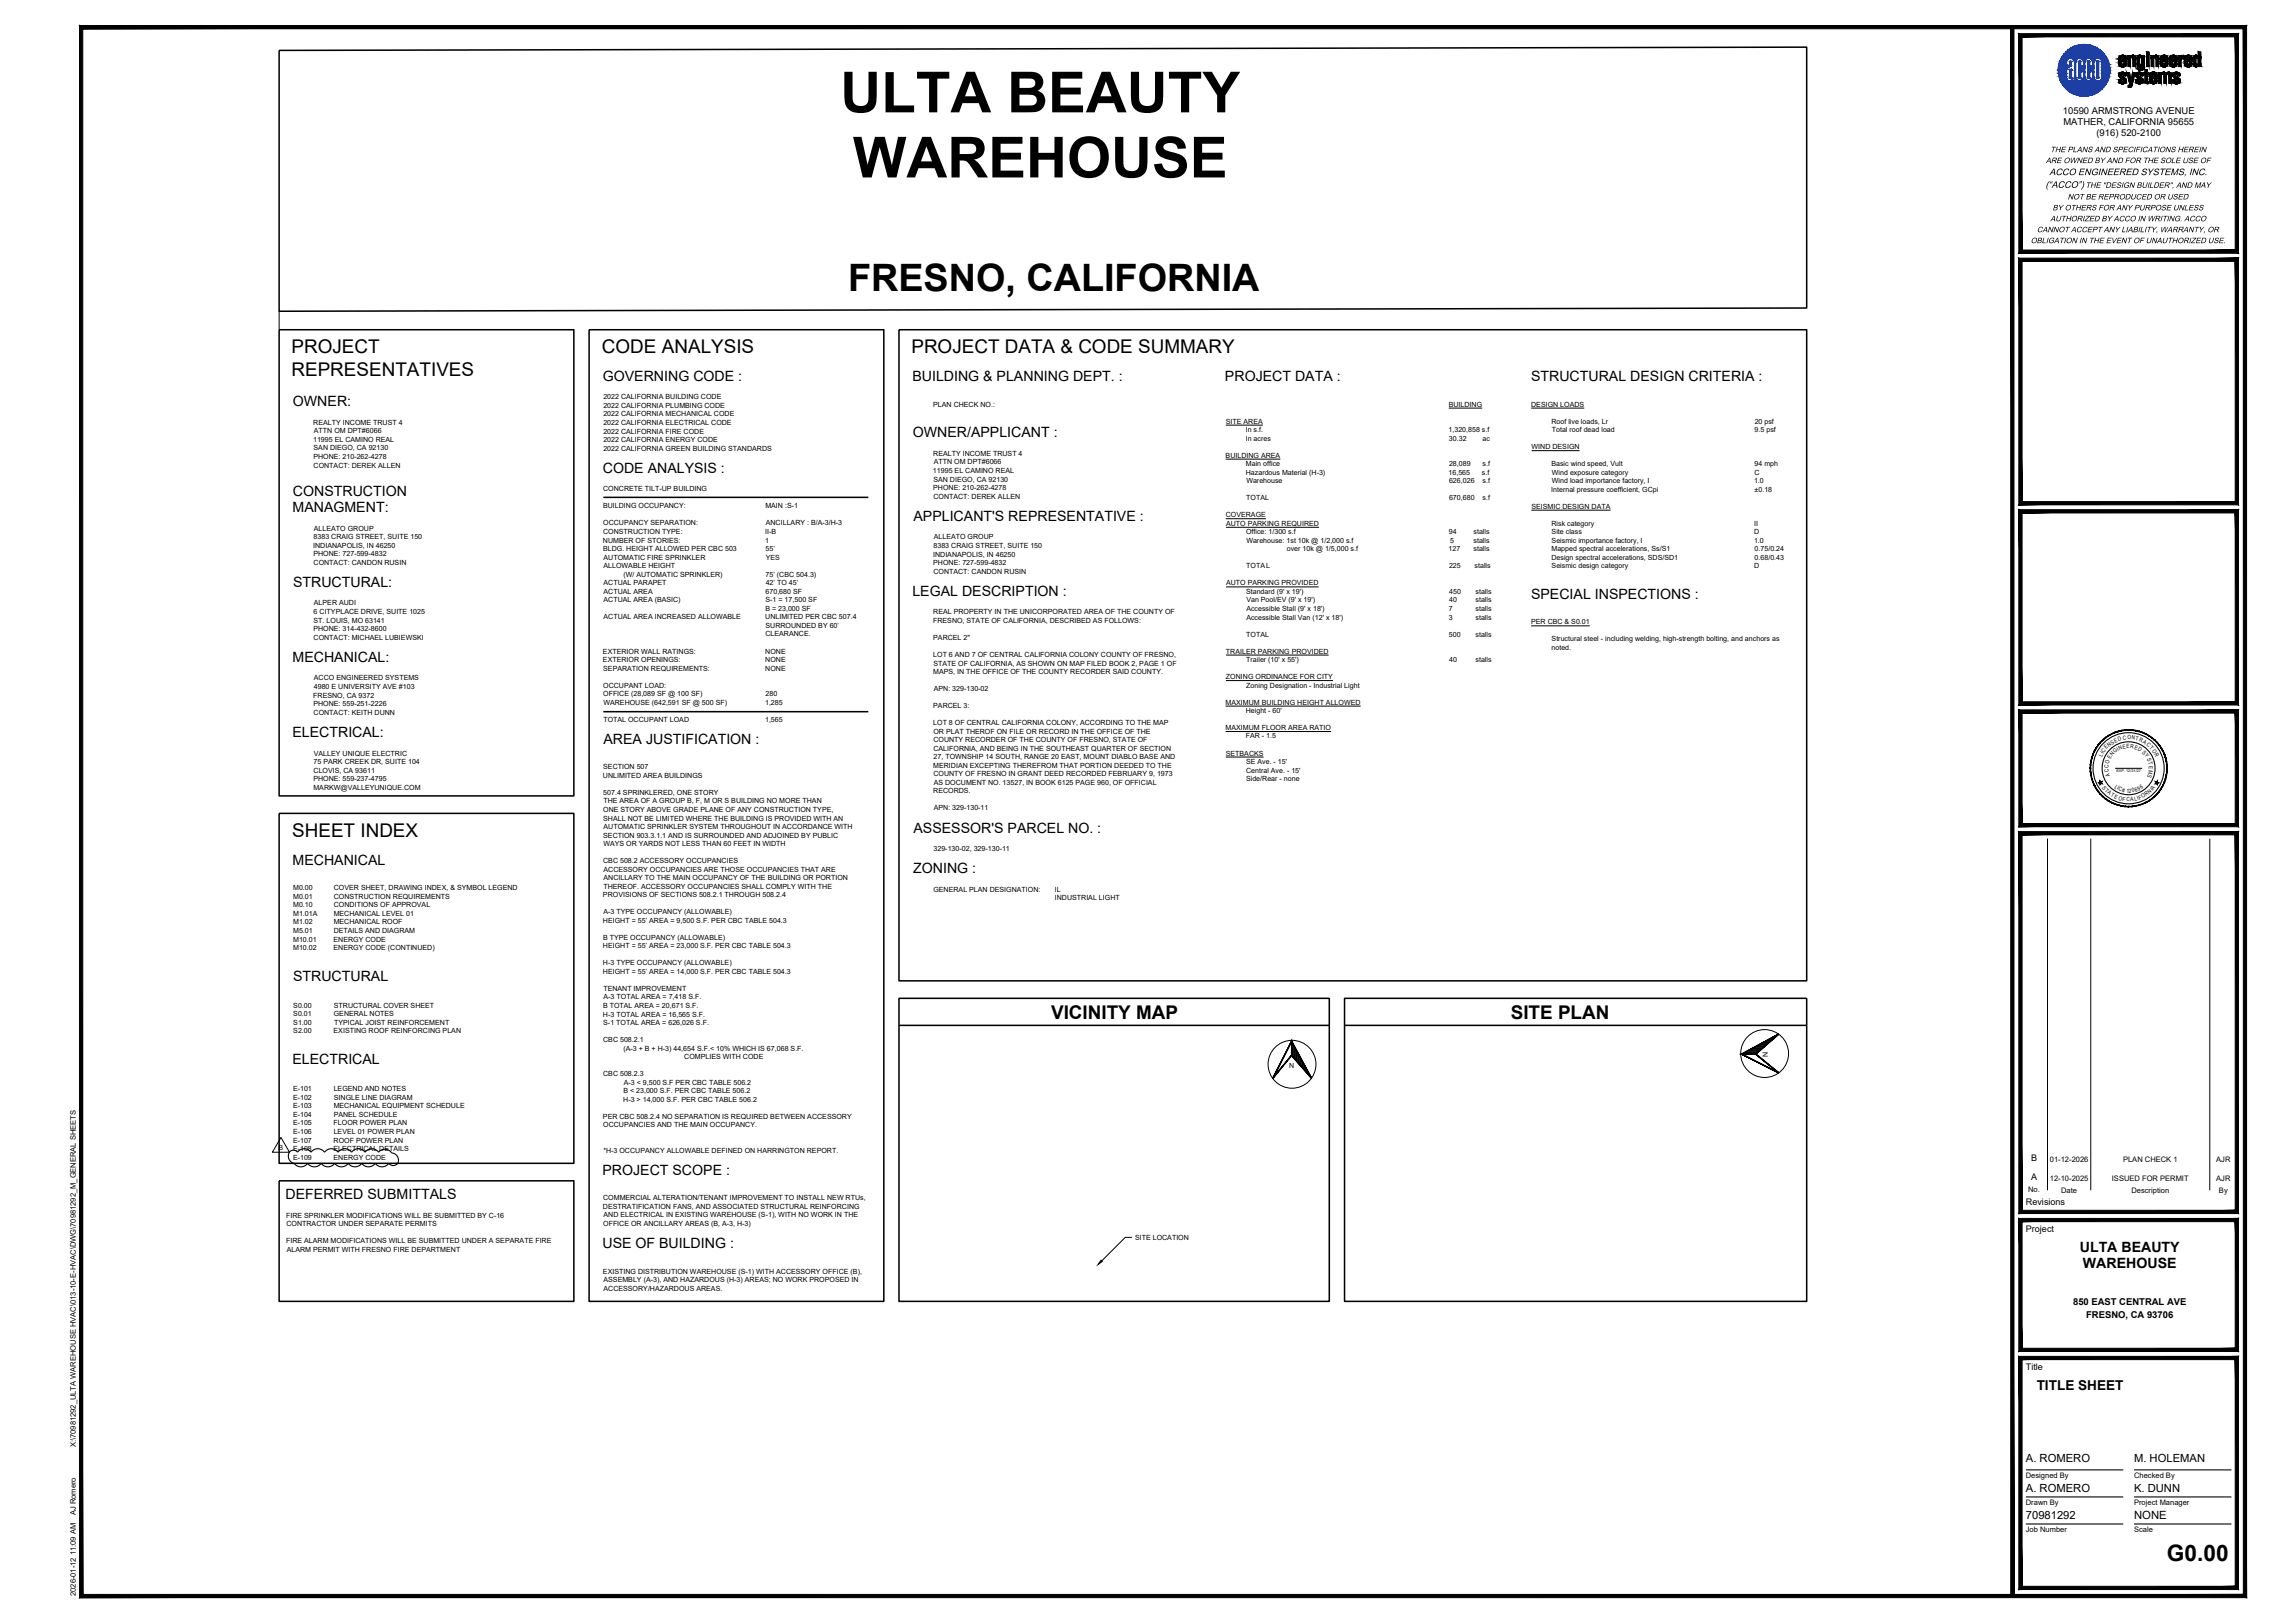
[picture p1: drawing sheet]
<svg xmlns="http://www.w3.org/2000/svg" width="1067mm" height="762mm" viewBox="0 0 1067 762" stroke-linecap="round" stroke-linejoin="round" font-family="sans-serif">
<defs><g id="words">
<g font-size="26.6">
<text x="395" y="53">ULTA BEAUTY</text>
<text x="400" y="83">WAREHOUSE</text>
</g>
<text font-size="17.7" x="398" y="137">FRESNO, CALIFORNIA</text>
<text font-size="10.6" x="1017" y="733">G0.00</text>
<g font-size="8.9">
<text x="137" y="166">PROJECT</text>
<text x="283" y="166">CODE ANALYSIS</text>
<text x="428" y="166">PROJECT DATA &amp; CODE SUMMARY</text>
<text x="137" y="177">REPRESENTATIVES</text>
<text x="137" y="393">SHEET INDEX</text>
<text x="494" y="478">VICINITY MAP</text>
<text x="709" y="478">SITE PLAN</text>
</g>
<g font-size="6.7">
<text x="283" y="179">GOVERNING CODE :</text>
<text x="428" y="179">BUILDING &amp; PLANNING DEPT. :</text>
<text x="575" y="179">PROJECT DATA :</text>
<text x="719" y="179">STRUCTURAL DESIGN CRITERIA :</text>
<text x="138" y="191">OWNER:</text>
<text x="429" y="205">OWNER/APPLICANT :</text>
<text x="283" y="222">CODE ANALYSIS :</text>
<text x="138" y="233">CONSTRUCTION</text>
<text x="137" y="240">MANAGMENT:</text>
<text x="429" y="245">APPLICANT'S REPRESENTATIVE :</text>
<text x="138" y="276">STRUCTURAL:</text>
<text x="428" y="280">LEGAL DESCRIPTION :</text>
<text x="719" y="281">SPECIAL INSPECTIONS :</text>
<text x="137" y="311">MECHANICAL:</text>
<text x="137" y="346">ELECTRICAL:</text>
<text x="283" y="349">AREA JUSTIFICATION :</text>
<text x="429" y="391">ASSESSOR'S PARCEL NO. :</text>
<text x="137" y="406">MECHANICAL</text>
<text x="429" y="410">ZONING :</text>
<text x="138" y="460">STRUCTURAL</text>
<text x="137" y="500">ELECTRICAL</text>
<text x="283" y="552">PROJECT SCOPE :</text>
<text x="134" y="563">DEFERRED SUBMITTALS</text>
<text x="283" y="586">USE OF BUILDING :</text>
<text x="977" y="588">ULTA BEAUTY</text>
<text x="978" y="595">WAREHOUSE</text>
</g>
<text font-size="6.4" x="956" y="653">TITLE SHEET</text>
<g font-size="5.3">
<text x="951" y="687">A. ROMERO</text>
<text x="1002" y="687">M. HOLEMAN</text>
<text x="951" y="700">A. ROMERO</text>
<text x="1002" y="700">K. DUNN</text>
<text x="951" y="713">70981292</text>
<text x="1002" y="713">NONE</text>
</g>
<g font-size="4.9">
<text x="962" y="82">ACCO ENGINEERED SYSTEMS, INC.</text>
<text x="960" y="88">(“ACCO”)</text>
</g>
<g font-size="4.4">
<text x="969" y="53">10590 ARMSTRONG AVENUE</text>
<text x="969" y="59">MATHER, CALIFORNIA 95655</text>
<text x="984" y="64">(916) 520-2100</text>
<text x="973" y="613">850 EAST CENTRAL AVE</text>
<text x="980" y="619">FRESNO, CA 93706</text>
</g>
<g font-size="4.3">
<text x="954" y="545">B</text>
<text x="954" y="554">A</text>
<text x="951" y="566">Revisions</text>
<text x="951" y="578">Project</text>
<text x="951" y="643">Title</text>
</g>
<g font-size="4.1">
<text x="963" y="71">THE PLANS AND SPECIFICATIONS HEREIN</text>
<text x="961" y="77">ARE OWNED BY AND FOR THE SOLE USE OF</text>
<text x="979" y="88">THE &quot;DESIGN BUILDER&quot;, AND MAY</text>
<text x="971" y="94">NOT BE REPRODUCED OR USED</text>
<text x="964" y="99">BY OTHERS FOR ANY PURPOSE UNLESS</text>
<text x="963" y="104">AUTHORIZED BY ACCO IN WRITING. ACCO</text>
<text x="956" y="109">CANNOT ACCEPT ANY LIABILITY, WARRANTY, OR</text>
<text x="954" y="114">OBLIGATION IN THE EVENT OF UNAUTHORIZED USE.</text>
</g>
<g font-size="3.5">
<text x="962" y="545">01-12-2026</text>
<text x="997" y="545">PLAN CHECK 1</text>
<text x="1041" y="545">AJR</text>
<text x="962" y="554">12-10-2025</text>
<text x="992" y="554">ISSUED FOR PERMIT</text>
<text x="1041" y="554">AJR</text>
<text x="952" y="560">No.</text>
<text x="968" y="560">Date</text>
<text x="1001" y="560">Description</text>
<text x="1042" y="560">By</text>
<text x="36" y="679" transform="rotate(-90 36 679)">X:\70981292_ULTA WAREHOUSE HVAC\013-10-E-HVAC\DWG\70981292_M_GENERAL SHEETS</text>
<text x="951" y="694">Designed By</text>
<text x="1002" y="694">Checked By</text>
<text x="951" y="707">Drawn By</text>
<text x="1002" y="707">Project Manager</text>
<text x="36" y="711" transform="rotate(-90 36 711)">AJ Romero</text>
<text x="951" y="719">Job Number</text>
<text x="1002" y="719">Scale</text>
<text x="36" y="749" transform="rotate(-90 36 749)">2026-01-12 11:09 AM</text>
</g>
<g font-size="3.3">
<text x="283" y="187">2022 CALIFORNIA BUILDING CODE</text>
<text x="283" y="192">2022 CALIFORNIA PLUMBING CODE</text>
<text x="438" y="191">PLAN CHECK NO.:</text>
<text x="680" y="191">BUILDING</text>
<text x="719" y="191">DESIGN LOADS</text>
<text x="283" y="196">2022 CALIFORNIA MECHANICAL CODE</text>
<text x="147" y="199">REALTY INCOME TRUST 4</text>
<text x="147" y="203">ATTN OM DPT#6066</text>
<text x="283" y="200">2022 CALIFORNIA ELECTRICAL CODE</text>
<text x="283" y="204">2022 CALIFORNIA FIRE CODE</text>
<text x="576" y="199">SITE AREA</text>
<text x="585" y="203">In s.f.</text>
<text x="680" y="203">1,320,858 s.f</text>
<text x="728" y="199">Roof live loads, Lr</text>
<text x="729" y="203">Total roof dead load</text>
<text x="824" y="203">9.5 psf</text>
<text x="824" y="199">20 psf</text>
<text x="147" y="207">11995 EL CAMINO REAL</text>
<text x="283" y="208">2022 CALIFORNIA ENERGY CODE</text>
<text x="585" y="207">In acres</text>
<text x="680" y="207">30.32</text>
<text x="696" y="207">ac</text>
<text x="147" y="216">PHONE: 210-262-4278</text>
<text x="147" y="211">SAN DIEGO, CA 92130</text>
<text x="283" y="212">2022 CALIFORNIA GREEN BUILDING STANDARDS</text>
<text x="438" y="214">REALTY INCOME TRUST 4</text>
<text x="575" y="215">BUILDING AREA</text>
<text x="719" y="211">WIND DESIGN</text>
<text x="147" y="220">CONTACT: DEREK ALLEN</text>
<text x="438" y="218">ATTN OM DPT#6066</text>
<text x="585" y="219">Main office</text>
<text x="680" y="219">28,089</text>
<text x="696" y="219">s.f</text>
<text x="728" y="219">Basic wind speed, Vult</text>
<text x="824" y="219">94 mph</text>
<text x="438" y="222">11995 EL CAMINO REAL</text>
<text x="438" y="226">SAN DIEGO, CA 92130</text>
<text x="585" y="223">Hazardous Material (H-3)</text>
<text x="585" y="227">Warehouse</text>
<text x="680" y="223">16,565</text>
<text x="680" y="227">626,026</text>
<text x="696" y="223">s.f</text>
<text x="696" y="227">s.f</text>
<text x="729" y="223">Wind exposure category</text>
<text x="729" y="227">Wind load importance factory, I</text>
<text x="824" y="227">1.0</text>
<text x="824" y="223">C</text>
<text x="283" y="231">CONCRETE TILT-UP BUILDING</text>
<text x="438" y="230">PHONE: 210-262-4278</text>
<text x="728" y="231">Internal pressure coefficient, GCpi</text>
<text x="824" y="231">±0.18</text>
<text x="283" y="239">BUILDING OCCUPANCY:</text>
<text x="359" y="239">MAIN :S-1</text>
<text x="438" y="234">CONTACT: DEREK ALLEN</text>
<text x="585" y="235">TOTAL</text>
<text x="680" y="235">670,680</text>
<text x="696" y="235">s.f</text>
<text x="719" y="239">SEISMIC DESIGN DATA</text>
<text x="576" y="243">COVERAGE</text>
<text x="147" y="249">ALLEATO GROUP</text>
<text x="283" y="247">OCCUPANCY SEPARATION:</text>
<text x="283" y="251">CONSTRUCTION TYPE:</text>
<text x="359" y="251">II-B</text>
<text x="360" y="247">ANCILLARY : B/A-3/H-3</text>
<text x="576" y="247">AUTO PARKING REQUIRED</text>
<text x="585" y="251">Office: 1/300 s.f</text>
<text x="680" y="251">94</text>
<text x="692" y="251">stalls</text>
<text x="728" y="247">Risk category</text>
<text x="729" y="251">Site class</text>
<text x="824" y="247">II</text>
<text x="824" y="251">D</text>
<text x="147" y="257">INDIANAPOLIS, IN 46250</text>
<text x="147" y="253">8383 CRAIG STREET, SUITE 150</text>
<text x="283" y="255">NUMBER OF STORIES:</text>
<text x="359" y="255">1</text>
<text x="438" y="257">8383 CRAIG STREET, SUITE 150</text>
<text x="438" y="253">ALLEATO GROUP</text>
<text x="585" y="255">Warehouse: 1st 10k @ 1/2,000 s.f</text>
<text x="681" y="255">5</text>
<text x="692" y="255">stalls</text>
<text x="729" y="255">Seismic importance factory, I</text>
<text x="824" y="255">1.0</text>
<text x="147" y="261">PHONE: 727-599-4832</text>
<text x="283" y="259">BLDG. HEIGHT ALLOWED PER CBC 503</text>
<text x="283" y="263">AUTOMATIC FIRE SPRINKLER</text>
<text x="359" y="259">55’</text>
<text x="360" y="263">YES</text>
<text x="438" y="261">INDIANAPOLIS, IN 46250</text>
<text x="604" y="259">over 10k @ 1/5,000 s.f</text>
<text x="680" y="259">127</text>
<text x="692" y="259">stalls</text>
<text x="728" y="259">Mapped spectral accelerations, Ss/S1</text>
<text x="728" y="263">Design spectral accelerations, SDS/SD1</text>
<text x="824" y="259">0.75/0.24</text>
<text x="824" y="263">0.68/0.43</text>
<text x="147" y="265">CONTACT: CANDON RUSIN</text>
<text x="283" y="267">ALLOWABLE HEIGHT</text>
<text x="438" y="265">PHONE: 727-599-4832</text>
<text x="438" y="269">CONTACT: CANDON RUSIN</text>
<text x="585" y="267">TOTAL</text>
<text x="680" y="267">225</text>
<text x="692" y="267">stalls</text>
<text x="729" y="267">Seismic design category</text>
<text x="824" y="267">D</text>
<text x="283" y="275">ACTUAL PARAPET</text>
<text x="293" y="271">(W/ AUTOMATIC SPRINKLER)</text>
<text x="359" y="271">75’ (CBC 504.3)</text>
<text x="360" y="275">42’ TO 45’</text>
<text x="576" y="275">AUTO PARKING PROVIDED</text>
<text x="283" y="279">ACTUAL AREA</text>
<text x="359" y="279">670,680 SF</text>
<text x="585" y="279">Standard (9' x 19')</text>
<text x="680" y="279">450</text>
<text x="693" y="279">stalls</text>
<text x="147" y="284">ALPER AUDI</text>
<text x="283" y="283">ACTUAL AREA (BASIC)</text>
<text x="359" y="287">B = 23,000 SF</text>
<text x="359" y="283">S-1 = 17,500 SF</text>
<text x="585" y="283">Van Pool/EV (9' x 19')</text>
<text x="585" y="287">Accessible Stall (9' x 18')</text>
<text x="680" y="287">7</text>
<text x="680" y="283">40</text>
<text x="693" y="283">stalls</text>
<text x="693" y="287">stalls</text>
<text x="147" y="292">ST. LOUIS, MO 63141</text>
<text x="147" y="288">6 CITYPLACE DRIVE, SUITE 1025</text>
<text x="283" y="291">ACTUAL AREA INCREASED ALLOWABLE</text>
<text x="359" y="291">UNLIMITED PER CBC 507.4</text>
<text x="438" y="293">FRESNO, STATE OF CALIFORNIA, DESCRIBED AS FOLLOWS:</text>
<text x="438" y="289">REAL PROPERTY IN THE UNICORPORATED AREA OF THE COUNTY OF</text>
<text x="585" y="291">Accessible Stall Van (12' x 18')</text>
<text x="680" y="291">3</text>
<text x="693" y="291">stalls</text>
<text x="719" y="293">PER CBC &amp; S0.01</text>
<text x="147" y="296">PHONE: 314-432-8600</text>
<text x="359" y="299">CLEARANCE.</text>
<text x="359" y="295">SURROUNDED BY 60’</text>
<text x="585" y="299">TOTAL</text>
<text x="680" y="299">500</text>
<text x="693" y="299">stalls</text>
<text x="147" y="300">CONTACT: MICHAEL LUBIEWSKI</text>
<text x="438" y="300">PARCEL 2&quot;</text>
<text x="729" y="305">noted.</text>
<text x="729" y="301">Structural steel - including welding, high-strength bolting, and anchors as</text>
<text x="283" y="307">EXTERIOR WALL RATINGS:</text>
<text x="283" y="311">EXTERIOR OPENINGS:</text>
<text x="359" y="307">NONE</text>
<text x="359" y="311">NONE</text>
<text x="438" y="308">LOT 6 AND 7 OF CENTRAL CALIFORNIA COLONY COUNTY OF FRESNO,</text>
<text x="576" y="307">TRAILER PARKING PROVIDED</text>
<text x="585" y="311">Trailer (10' x 55')</text>
<text x="680" y="311">40</text>
<text x="693" y="311">stalls</text>
<text x="283" y="315">SEPARATION REQUIREMENTS:</text>
<text x="359" y="315">NONE</text>
<text x="438" y="316">MAPS, IN THE OFFICE OF THE COUNTY RECORDER SAID COUNTY.</text>
<text x="438" y="313">STATE OF CALIFORNIA, AS SHOWN ON MAP FILED BOOK 2, PAGE 1 OF</text>
<text x="147" y="324">4980 E UNIVERSITY AVE #103</text>
<text x="147" y="319">ACCO ENGINEERED SYSTEMS</text>
<text x="283" y="323">OCCUPANT LOAD:</text>
<text x="576" y="319">ZONING ORDINANCE FOR CITY</text>
<text x="585" y="323">Zoning Designation - Industrial Light</text>
<text x="147" y="328">FRESNO, CA 9372</text>
<text x="283" y="327">OFFICE (28,089 SF @ 100 SF)</text>
<text x="359" y="327">280</text>
<text x="438" y="324">APN: 329-130-02</text>
<text x="147" y="332">PHONE: 559-251-2226</text>
<text x="147" y="336">CONTACT: KEITH DUNN</text>
<text x="283" y="331">WAREHOUSE (642,591 SF @ 500 SF)</text>
<text x="359" y="331">1,285</text>
<text x="438" y="332">PARCEL 3:</text>
<text x="575" y="331">MAXIMUM BUILDING HEIGHT ALLOWED</text>
<text x="585" y="335">Height - 60'</text>
<text x="283" y="339">TOTAL OCCUPANT LOAD</text>
<text x="359" y="339">1,565</text>
<text x="438" y="340">LOT 8 OF CENTRAL CALIFORNIA COLONY, ACCORDING TO THE MAP</text>
<text x="438" y="344">OR PLAT THEROF ON FILE OR RECORD IN THE OFFICE OF THE</text>
<text x="575" y="343">MAXIMUM FLOOR AREA RATIO</text>
<text x="585" y="347">FAR - 1.5</text>
<text x="438" y="348">COUNTY RECORDER OF THE COUNTY OF FRESNO, STATE OF</text>
<text x="438" y="352">CALIFORNIA, AND BEING IN THE SOUTHEAST QUARTER OF SECTION</text>
<text x="147" y="359">75 PARK CREEK DR, SUITE 104</text>
<text x="147" y="355">VALLEY UNIQUE ELECTRIC</text>
<text x="438" y="356">27, TOWNSHIP 14 SOUTH, RANGE 20 EAST, MOUNT DIABLO BASE AND</text>
<text x="576" y="355">SETBACKS</text>
<text x="585" y="359">SE Ave. - 15'</text>
<text x="147" y="363">CLOVIS, CA 93611</text>
<text x="283" y="365">UNLIMITED AREA BUILDINGS</text>
<text x="283" y="361">SECTION 507</text>
<text x="438" y="360">MERIDIAN EXCEPTING THEREFROM THAT PORTION DEEDED TO THE</text>
<text x="438" y="364">COUNTY OF FRESNO IN GRANT DEED RECORDED FEBRUARY 9, 1973</text>
<text x="585" y="363">Central Ave. - 15'</text>
<text x="147" y="367">PHONE: 559-237-4795</text>
<text x="147" y="371">MARKW@VALLEYUNIQUE.COM</text>
<text x="438" y="368">AS DOCUMENT NO. 13527, IN BOOK 6125 PAGE 960, OF OFFICIAL</text>
<text x="585" y="367">Side/Rear - none</text>
<text x="283" y="373">507.4 SPRINKLERED, ONE STORY</text>
<text x="283" y="377">THE AREA OF A GROUP B, F, M OR S BUILDING NO MORE THAN</text>
<text x="438" y="372">RECORDS.</text>
<text x="283" y="381">ONE STORY ABOVE GRADE PLANE OF ANY CONSTRUCTION TYPE,</text>
<text x="438" y="380">APN: 329-130-11</text>
<text x="283" y="385">SHALL NOT BE LIMITED WHERE THE BUILDING IS PROVIDED WITH AN</text>
<text x="283" y="389">AUTOMATIC SPRINKLER SYSTEM THROUGHOUT IN ACCORDANCE WITH</text>
<text x="283" y="393">SECTION 903.3.1.1 AND IS SURROUNDED AND ADJOINED BY PUBLIC</text>
<text x="283" y="397">WAYS OR YARDS NOT LESS THAN 60 FEET IN WIDTH</text>
<text x="438" y="400">329-130-02, 329-130-11</text>
<text x="283" y="405">CBC 508.2 ACCESSORY OCCUPANCIES</text>
<text x="283" y="409">ACCESSORY OCCUPANCIES ARE THOSE OCCUPANCIES THAT ARE</text>
<text x="283" y="413">ANCILLARY TO THE MAIN OCCUPANCY OF THE BUILDING OR PORTION</text>
<text x="138" y="418">M0.00</text>
<text x="157" y="418">COVER SHEET, DRAWING INDEX, &amp; SYMBOL LEGEND</text>
<text x="283" y="417">THEREOF. ACCESSORY OCCUPANCIES SHALL COMPLY WITH THE</text>
<text x="438" y="419">GENERAL PLAN DESIGNATION:</text>
<text x="495" y="419">IL</text>
<text x="138" y="422">M0.01</text>
<text x="157" y="422">CONSTRUCTION REQUIREMENTS</text>
<text x="283" y="421">PROVISIONS OF SECTIONS 508.2.1 THROUGH 508.2.4</text>
<text x="495" y="423">INDUSTRIAL LIGHT</text>
<text x="138" y="426">M0.10</text>
<text x="138" y="430">M1.01A</text>
<text x="157" y="430">MECHANICAL LEVEL 01</text>
<text x="157" y="426">CONDITIONS OF APPROVAL</text>
<text x="283" y="429">A-3 TYPE OCCUPANCY (ALLOWABLE)</text>
<text x="138" y="434">M1.02</text>
<text x="157" y="434">MECHANICAL ROOF</text>
<text x="283" y="433">HEIGHT = 55’ AREA = 9,500 S.F. PER CBC TABLE 504.3</text>
<text x="138" y="438">M5.01</text>
<text x="138" y="442">M10.01</text>
<text x="157" y="442">ENERGY CODE</text>
<text x="157" y="438">DETAILS AND DIAGRAM</text>
<text x="283" y="441">B TYPE OCCUPANCY (ALLOWABLE)</text>
<text x="138" y="446">M10.02</text>
<text x="157" y="446">ENERGY CODE (CONTINUED)</text>
<text x="283" y="445">HEIGHT = 55’ AREA = 23,000 S.F. PER CBC TABLE 504.3</text>
<text x="283" y="453">H-3 TYPE OCCUPANCY (ALLOWABLE)</text>
<text x="283" y="457">HEIGHT = 55’ AREA = 14,000 S.F. PER CBC TABLE 504.3</text>
<text x="283" y="465">TENANT IMPROVEMENT</text>
<text x="138" y="473">S0.00</text>
<text x="157" y="473">STRUCTURAL COVER SHEET</text>
<text x="283" y="473">B TOTAL AREA = 20,671 S.F.</text>
<text x="283" y="469">A-3 TOTAL AREA = 7,418 S.F.</text>
<text x="138" y="477">S0.01</text>
<text x="157" y="477">GENERAL NOTES</text>
<text x="283" y="477">H-3 TOTAL AREA = 16,565 S.F.</text>
<text x="138" y="481">S1.00</text>
<text x="138" y="485">S2.00</text>
<text x="157" y="485">EXISTING ROOF REINFORCING PLAN</text>
<text x="157" y="481">TYPICAL JOIST REINFORCEMENT</text>
<text x="283" y="481">S-1 TOTAL AREA = 626,026 S.F.</text>
<text x="283" y="489">CBC 508.2.1</text>
<text x="293" y="493">(A-3 + B + H-3) 44,654 S.F.&lt; 10% WHICH IS 67,068 S.F.</text>
<text x="321" y="497">COMPLIES WITH CODE</text>
<text x="830" y="496" transform="rotate(-90 830 496)">N</text>
<text x="605" y="501">N</text>
<text x="283" y="505">CBC 508.2.3</text>
<text x="293" y="509">A-3 &lt; 9,500 S.F PER CBC TABLE 506.2</text>
<text x="138" y="512">E-101</text>
<text x="157" y="512">LEGEND AND NOTES</text>
<text x="293" y="513">B &lt; 23,000 S.F. PER CBC TABLE 506.2</text>
<text x="138" y="516">E-102</text>
<text x="138" y="520">E-103</text>
<text x="157" y="520">MECHANICAL EQUIPMENT SCHEDULE</text>
<text x="157" y="516">SINGLE LINE DIAGRAM</text>
<text x="293" y="517">H-3 &gt; 14,000 S.F. PER CBC TABLE 506.2</text>
<text x="138" y="524">E-104</text>
<text x="157" y="524">PANEL SCHEDULE</text>
<text x="283" y="525">PER CBC 508.2.4 NO SEPARATION IS REQUIRED BETWEEN ACCESSORY</text>
<text x="138" y="528">E-105</text>
<text x="138" y="532">E-106</text>
<text x="157" y="528">FLOOR POWER PLAN</text>
<text x="157" y="532">LEVEL 01 POWER PLAN</text>
<text x="283" y="529">OCCUPANCIES AND THE MAIN OCCUPANCY.</text>
<text x="131" y="540">B</text>
<text x="138" y="536">E-107</text>
<text x="157" y="536">ROOF POWER PLAN</text>
<text x="138" y="540">E-108</text>
<text x="138" y="544">E-109</text>
<text x="157" y="540">ELECTRICAL DETAILS</text>
<text x="157" y="544">ENERGY CODE</text>
<text x="283" y="541">*H-3 OCCUPANCY ALLOWABLE DEFINED ON HARRINGTON REPORT.</text>
<text x="283" y="564">COMMERCIAL ALTERATION/TENANT IMPROVEMENT TO INSTALL NEW RTUs,</text>
<text x="283" y="568">DESTRATIFICATION FANS, AND ASSOCIATED STRUCTURAL REINFORCING</text>
<text x="134" y="572">FIRE SPRINKLER MODIFICATIONS WILL BE SUBMITTED BY C-16</text>
<text x="134" y="576">CONTRACTOR UNDER SEPARATE PERMITS</text>
<text x="283" y="576">OFFICE OR ANCILLARY AREAS (B, A-3, H-3)</text>
<text x="283" y="572">AND ELECTRICAL IN EXISTING WAREHOUSE (S-1), WITH NO WORK IN THE</text>
<text x="134" y="584">FIRE ALARM MODIFICATIONS WILL BE SUBMITTED UNDER A SEPARATE FIRE</text>
<text x="135" y="588">ALARM PERMIT WITH FRESNO FIRE DEPARTMENT</text>
<text x="533" y="582">SITE LOCATION</text>
<text x="283" y="598">EXISTING DISTRIBUTION WAREHOUSE (S-1) WITH ACCESSORY OFFICE (B),</text>
<text x="283" y="602">ASSEMBLY (A-3), AND HAZARDOUS (H-3) AREAS; NO WORK PROPOSED IN</text>
<text x="283" y="606">ACCESSORY/HAZARDOUS AREAS.</text>
</g>
<g font-size="2.7">
<text x="995" y="348" transform="rotate(-17 995 348)">D</text>
<text x="997" y="347" transform="rotate(-8 997 347)">C</text>
<text x="999" y="347">O</text>
<text x="1001" y="347" transform="rotate(9 1001 347)">N</text>
<text x="1003" y="347" transform="rotate(14 1003 347)">T</text>
<text x="1004" y="348" transform="rotate(24 1004 348)">R</text>
<text x="988" y="353" transform="rotate(-55 988 353)">C</text>
<text x="989" y="352" transform="rotate(-47 989 352)">E</text>
<text x="990" y="351" transform="rotate(-40 990 351)">N</text>
<text x="992" y="350" transform="rotate(-33 992 350)">S</text>
<text x="993" y="354" transform="rotate(-38 993 354)">G</text>
<text x="993" y="349" transform="rotate(-25 993 349)">E</text>
<text x="995" y="353" transform="rotate(-32 995 353)">I</text>
<text x="995" y="352" transform="rotate(-23 995 352)">N</text>
<text x="997" y="352" transform="rotate(-13 997 352)">E</text>
<text x="999" y="351" transform="rotate(-2 999 351)">E</text>
<text x="1000" y="351" transform="rotate(8 1000 351)">R</text>
<text x="1002" y="352" transform="rotate(20 1002 352)">E</text>
<text x="1004" y="352" transform="rotate(31 1004 352)">D</text>
<text x="1006" y="353" transform="rotate(44 1006 353)">S</text>
<text x="1006" y="349" transform="rotate(31 1006 349)">A</text>
<text x="1008" y="350" transform="rotate(41 1008 350)">C</text>
<text x="1009" y="351" transform="rotate(46 1009 351)">T</text>
<text x="1010" y="352" transform="rotate(55 1010 352)">O</text>
<text x="987" y="355" transform="rotate(-65 987 355)">L</text>
<text x="988" y="354" transform="rotate(-62 988 354)">I</text>
<text x="990" y="359" transform="rotate(-74 990 359)">O</text>
<text x="991" y="356" transform="rotate(-60 991 356)">E</text>
<text x="992" y="355" transform="rotate(-49 992 355)">N</text>
<text x="1007" y="355" transform="rotate(54 1007 355)">Y</text>
<text x="1008" y="356" transform="rotate(66 1008 356)">S</text>
<text x="1009" y="358" transform="rotate(78 1009 358)">T</text>
<text x="1009" y="360" transform="rotate(88 1009 360)">E</text>
<text x="1011" y="354" transform="rotate(65 1011 354)">R</text>
<text x="990" y="361" transform="rotate(-87 990 361)">C</text>
<text x="990" y="363" transform="rotate(-96 990 363)">C</text>
<text x="991" y="365" transform="rotate(-108 991 365)">A</text>
<text x="1009" y="363" transform="rotate(110 1009 363)">S</text>
<text x="1009" y="361" transform="rotate(99 1009 361)">M</text>
<text x="987" y="370" transform="rotate(51 987 370)">S</text>
<text x="988" y="371" transform="rotate(45 988 371)">T</text>
<text x="993" y="370" transform="rotate(35 993 370)">L</text>
<text x="994" y="371" transform="rotate(28 994 371)">I</text>
<text x="995" y="371" transform="rotate(22 995 371)">C</text>
<text x="996" y="372" transform="rotate(14 996 372)">#</text>
<text x="1003" y="372" transform="rotate(-18 1003 372)">6</text>
<text x="1004" y="371" transform="rotate(-27 1004 371)">9</text>
<text x="1006" y="370" transform="rotate(-34 1006 370)">6</text>
<text x="1011" y="372" transform="rotate(-42 1011 372)">I</text>
<text x="1011" y="371" transform="rotate(-51 1011 371)">A</text>
<text x="989" y="372" transform="rotate(38 989 372)">A</text>
<text x="991" y="374" transform="rotate(30 991 374)">T</text>
<text x="992" y="375" transform="rotate(26 992 375)">E</text>
<text x="994" y="375" transform="rotate(15 994 375)">O</text>
<text x="996" y="376" transform="rotate(9 996 376)">F</text>
<text x="999" y="376" transform="rotate(2 999 376)">C</text>
<text x="999" y="372" transform="rotate(4 999 372)">1</text>
<text x="1000" y="372" transform="rotate(-2 1000 372)">2</text>
<text x="1000" y="376" transform="rotate(-5 1000 376)">A</text>
<text x="1001" y="372" transform="rotate(-10 1001 372)">0</text>
<text x="1002" y="376" transform="rotate(-12 1002 376)">L</text>
<text x="1004" y="376" transform="rotate(-20 1004 376)">IF</text>
<text x="1006" y="375" transform="rotate(-28 1006 375)">O</text>
<text x="1008" y="374" transform="rotate(-34 1008 374)">R</text>
<text x="1009" y="373" transform="rotate(-41 1009 373)">N</text>
</g>
<text font-size="1.8" x="994" y="363">EXP. 12/31/27</text>
</g></defs>
<path d="M131 24l717-2v123l-717 1zM131 155h138v219h-138zM277 155h138v456h-138zM422 155h426v306h-426zM283 234h125M283 334h125M131 382h138v164h-138zM422 469h202v142h-202zM631 469h217v142h-217zM422 481h202M631 481h217M131 554h138v57h-138z" fill="none" stroke="#000" stroke-width=".72" stroke-linecap="butt"/>
<g fill="none" stroke="#000" stroke-width=".47">
<path d="M995 37v2M995 38h1M995 34a3 3 0 0 0 2 4h-1v-1M995 34a1.8 1.8 0 0 1 2 0 1.8 1.8 0 0 1 1 2l-2-1 2 2M996 26h2v1v2h-2v1a.7 .7 0 0 0 1 0h1a1.8 1.8 0 0 1-1 1 1.8 1.8 0 0 1-2-1v-3zM996 27h1v1h-1zM998 37v2M998 39h-1h-2M998 30h.1M999 26h1v1a1.2 1.2 0 0 1 2-1 1.2 1.2 0 0 1 1 1v4h-2v-4h-1v4h-1zM1003 37a1.8 1.8 0 0 0 1 2 1.8 1.8 0 0 0 2 0M1003 38h1"/>
<path d="M1004 31h1h1l-1 1M1005 35h-1l2 2M1005 35v1h1a1.7 1.7 0 0 0-1-2 1.7 1.7 0 0 0-2 1 1.7 1.7 0 0 0 1 2l1 1h-1v-1M1005 32h-2a1.7 1.7 0 0 0 3 1M1006 28l-1-1v3h1M1006 37v2M1006 27v-1a1.2 1.2 0 0 0-2 0 1.2 1.2 0 0 0-1 1l1 4M1006 27v-1h1v5l-1 2M1006 30v-2v2M1008 26h1v5h-1zM1008 24h1v1h-1zM1009 38l-1-3h1v-1h-1v-1h-1v1v5"/>
<path d="M1009 38v1h-1l-1-1M1009 36v2M1010 34h2M1010 34l-1 2M1011 35h1v1h-2zM1012 34l1 3h-3v1a.7 .7 0 0 0 1 0 .7 .7 0 0 0 1-1h1a1.8 1.8 0 0 1-2 2 1.8 1.8 0 0 1-2-1M1013 27a1.2 1.2 0 0 0-1-1 1.2 1.2 0 0 0-1 1v-1h-1v5h1v-4h1v4h2v-4M1014 30a1.8 1.8 0 0 0 2 1 1.8 1.8 0 0 0 2-1M1014 28v2M1016 27l1 1h-2zM1017 35l-1-1-1 1v-1h-1v5h1v-4a.6 .6 0 0 1 1 0v4h1v-4h1v4h2v-4M1018 28a1.8 1.8 0 0 0-2-2 1.8 1.8 0 0 0-2 2"/>
<path d="M1018 34h1M1018 34l-1 1M1018 28v1h-3v1a.7 .7 0 0 0 1 0 .7 .7 0 0 0 1 0h1M1019 34v1M1019 26h2l1 1v2h-2v1a.7 .7 0 0 0 1 0h1a1.8 1.8 0 0 1-2 1 1.8 1.8 0 0 1-1-1v-3zM1020 27h1v1h-1zM1020 37a1.9 1.9 0 0 0 1 2 1.9 1.9 0 0 0 2 0M1020 38h1M1022 30h.1M1023 26h1v1l1-1v1l-1 1v3h-1zM1023 37h1l-1 2M1023 37l-2-2 3 1a1.7 1.7 0 0 0-2-2 1.7 1.7 0 0 0-2 1 1.7 1.7 0 0 0 2 2v1l-1-1"/>
<path d="M1026 26h2l1 1v2h-2v1a.7 .7 0 0 0 1 0h1a1.8 1.8 0 0 1-2 1 1.8 1.8 0 0 1-1-1zM1027 27h1v1h-1zM1029 30h.1M1030 26h1l1 1v-3h1v7h-1h-1h-1v-4zM1032 28v-1h-1v3h1M1032 30v-2v2M1001 41l2-7h-2v4l-1-4h-1l1 6h-1v1h2M131 146v9M576 200h17M680 192h16M719 192h25M575 216h26"/>
<path d="M719 212h23M719 240h37M576 244h18M576 248h43M576 276h43M719 294h27M576 308h48M576 320h50M575 332h64M575 343h50M576 355h17M986 367l1 1h-2l2-1-1 1z"/>
<path d="M993 361h13M1012 367l2 1h-2l1-1v1zM961 394v165M982 394v165M1038 394v165M607 489v7M607 490v6M607 491v6M608 491v6M608 492v5M608 493v5M609 493v5"/>
<path d="M609 494v4M609 494v5M610 495v4M610 495v5M610 496v4M611 497v3M611 497v4M611 498v3M612 498v3M612 499v3M612 500v2M818 495h6"/>
<path d="M818 495h7M819 494h6M820 494h6M821 493h5M821 493h6M822 493h5M823 492h4M823 492h5M824 492h4M824 491h4M825 491h4M826 491h3"/>
<path d="M826 490h4M827 490h3M828 489h3M829 489h2M830 488h2M831 488h2M832 488h1M832 487h1M833 487h1M834 486h.1M834 486h1M835 486h.1"/>
<path d="M613 500v2M613 501v2M613 502v2M614 503v1M614 504v1M615 504v1M615 505h.1M615 506h.1M616 506h.1M132 534l4 7h-8zM532 581h-4l-11 11"/>
<circle cx="607" cy="500" r="11"/>
<circle cx="829" cy="495" r="11"/>
</g>
<g fill="#000" stroke="#000" stroke-width=".47">
<path d="M996 39h1zM996 31h1zM996 26h1zM996 34h1zM997 38h1zM1001 26h1zM1004 32h3zM1004 39h1zM1004 31h1zM1004 34h1zM1005 33h1zM1005 38h1z"/>
<path d="M1004 26h1zM1005 32h2zM1008 39h1zM1010 39h2zM1011 39h1zM1012 26h1zM1016 31h1zM1019 31h3zM1019 26h3zM1020 31h1zM1020 26h1zM1021 39h1z"/>
<path d="M1022 38h2zM1021 34h1zM1027 31h1zM1027 26h1zM1031 31h1zM985 368l2-1-1 1zM986 367h1l-1 1zM986 367l1 1h-1zM1013 367v1h-1zM1013 367v1l-1-1zM1012 367l2 1h-1zM517 592h1l-2 2z"/>
<path d="M995 27h1zM995 27h1z"/>
<path d="M995 35h1zM995 35h1z"/>
<path d="M995 27l1 1zM995 27l1 1z"/>
<path d="M995 28h1zM995 28h1z"/>
<path d="M995 29l1 1v-1zM995 29l1 1h-1z"/>
<path d="M995 30h1zM995 30h1z"/>
<path d="M995 30h1zM995 30h1z"/>
<path d="M995 30h1zM995 30h1z"/>
<path d="M995 38h1zM995 38h1z"/>
<path d="M995 27h1zM995 27h1z"/>
<path d="M995 27h1zM995 27h1z"/>
<path d="M995 30h1zM995 30h1z"/>
<path d="M995 30h1zM995 30h1z"/>
<path d="M995 35h1zM995 35h1z"/>
<path d="M995 35h1zM995 35h1z"/>
<path d="M995 38h1zM995 38h1z"/>
<path d="M995 38h1zM995 38h1z"/>
<path d="M995 38h1zM995 38h1z"/>
<path d="M995 27h1zM995 27h1z"/>
<path d="M995 30h1zM995 30h1z"/>
<path d="M995 35h1zM995 35h1z"/>
<path d="M995 35h1zM995 35h1z"/>
<path d="M995 35h1zM995 35h1z"/>
<path d="M995 35h1zM995 35h1z"/>
<path d="M995 35h1zM995 35h1zM995 35h1zM995 35h1z"/>
<path d="M995 38h1zM995 38h1z"/>
<path d="M995 38h1zM995 38h1z"/>
<path d="M995 38h1zM995 38h1z"/>
<path d="M995 27h1zM995 27h1z"/>
<path d="M995 30h1zM995 30h1z"/>
<path d="M995 35h1zM995 35h1z"/>
<path d="M995 35l1 1zM995 35l1 1z"/>
<path d="M995 38h1zM995 38h1z"/>
<path d="M996 39h1zM996 39h1z"/>
<path d="M995 27h1zM995 27h1z"/>
<path d="M995 30h1zM995 30h1z"/>
<path d="M995 35h1zM995 35h1z"/>
<path d="M995 36h1zM995 36h1z"/>
<path d="M995 36h1zM995 36h1z"/>
<path d="M995 27h1zM995 27h1z"/>
<path d="M995 30h1zM995 30h1z"/>
<path d="M995 35h1zM995 35h1z"/>
<path d="M995 38h1zM995 38h1z"/>
<path d="M995 38h1zM995 38h1z"/>
<path d="M995 35h1zM995 35h1z"/>
<path d="M995 35h1zM995 35h1z"/>
<path d="M995 36h1zM995 36h1z"/>
<path d="M995 27h1zM995 27h1z"/>
<path d="M995 35h1zM995 35h2z"/>
<path d="M995 36h1zM995 36h1z"/>
<path d="M995 36h2zM995 36h2z"/>
<path d="M995 38h2zM995 38h2z"/>
<path d="M995 27h1zM995 27h1z"/>
<path d="M995 30h1zM995 30h1z"/>
<path d="M995 30l2 1zM995 30l2 1z"/>
<path d="M995 27h2zM995 27h1z"/>
<path d="M995 36h2zM995 36h2z"/>
<path d="M996 26h1zM996 26h1z"/>
<path d="M996 31h1zM996 31h1z"/>
<path d="M996 34h1zM996 34h1z"/>
<path d="M995 36l3 1zM995 36l3 1z"/>
<path d="M996 34h1zM996 34h1z"/>
<path d="M997 38h1zM997 38h1z"/>
<path d="M997 27h1zM997 27h1z"/>
<path d="M996 26h1zM996 26h1z"/>
<path d="M996 39h1zM996 39h1z"/>
<path d="M996 26h2zM996 26h2z"/>
<path d="M996 31h1zM996 31h1z"/>
<path d="M996 34h2zM996 34h2z"/>
<path d="M996 34h2zM996 34h2z"/>
<path d="M996 39h2zM996 39h1z"/>
<path d="M996 26h2zM996 26h2zM996 26h2zM996 26h2z"/>
<path d="M996 31h2zM996 31h1z"/>
<path d="M996 34h2zM995 34h3z"/>
<path d="M996 39h2zM996 39h2z"/>
<path d="M996 26h2zM995 26h3z"/>
<path d="M996 31h2zM996 31h2z"/>
<path d="M996 37h2zM996 37h2z"/>
<path d="M995 34h3zM995 34h3z"/>
<path d="M996 39h2zM996 39h2z"/>
<path d="M995 34h3zM995 34h3z"/>
<path d="M995 39h3zM995 39h3z"/>
<path d="M996 37h2zM996 37h2z"/>
<path d="M995 39h3zM995 39h3z"/>
<path d="M995 31h3zM995 31h3z"/>
<path d="M995 31h3zM995 31h3zM996 31h2zM996 31h2z"/>
<path d="M996 37h2zM996 37h2z"/>
<path d="M995 26h3zM995 26h3z"/>
<path d="M995 26l3 1zM995 26l3 1z"/>
<path d="M995 34l3 1zM995 34l3 1z"/>
<path d="M995 35h3zM995 35h3z"/>
<path d="M995 39h3zM995 39h3z"/>
<path d="M996 37h2zM996 37h2z"/>
<path d="M995 39h3zM995 39h3z"/>
<path d="M995 27h3zM995 27h3z"/>
<path d="M995 31h3zM995 31h3z"/>
<path d="M995 35h3zM995 35h3z"/>
<path d="M995 39h3zM995 39h3z"/>
<path d="M995 27h3zM995 27h3z"/>
<path d="M995 31h3zM995 31h3z"/>
<path d="M995 31h3zM995 31h3z"/>
<path d="M995 31h3zM995 31h3z"/>
<path d="M995 35h3zM995 35h3z"/>
<path d="M997 35h1zM997 35h1z"/>
<path d="M997 35h1zM997 35h1z"/>
<path d="M997 35h1zM997 35h1z"/>
<path d="M997 35h1zM997 35h1z"/>
<path d="M997 37h1zM997 37h1z"/>
<path d="M995 38h3zM995 38l3 1z"/>
<path d="M995 27h3zM995 27h3z"/>
<path d="M997 27h1zM997 27h1z"/>
<path d="M997 27h1zM997 27h1z"/>
<path d="M997 27h1zM997 27h1z"/>
<path d="M997 30h1zM997 30h1z"/>
<path d="M997 30l1 1zM997 31h1z"/>
<path d="M997 35h1zM997 35h1z"/>
<path d="M997 35h1zM997 35h1z"/>
<path d="M997 37h1zM997 37h1z"/>
<path d="M997 38h1zM997 38h1z"/>
<path d="M997 38h1zM997 38h1z"/>
<path d="M997 38h1zM997 38h1zM997 38h1z"/>
<path d="M995 38h3zM995 38h3z"/>
<path d="M997 27h1zM997 27h1z"/>
<path d="M997 27h1zM997 27h1z"/>
<path d="M997 27h1zM997 27h1z"/>
<path d="M997 30h1zM997 30h1z"/>
<path d="M997 30h1zM997 30h1z"/>
<path d="M997 30h1zM997 30h1z"/>
<path d="M997 35h1zM997 35h1z"/>
<path d="M997 35h1zM997 35h1z"/>
<path d="M997 35h1zM997 35h1z"/>
<path d="M997 35h1zM997 35h1z"/>
<path d="M997 37l1 1zM997 37l1 1z"/>
<path d="M997 38h1zM997 38h1z"/>
<path d="M997 38h1zM997 38h1z"/>
<path d="M997 38h1zM997 38h1z"/>
<path d="M997 38h1zM997 38h1z"/>
<path d="M997 38h1zM997 38h1z"/>
<path d="M997 27h1zM997 27h1z"/>
<path d="M997 27h1zM997 27h1z"/>
<path d="M997 30h1zM997 30h1z"/>
<path d="M997 30h1zM997 30h1z"/>
<path d="M997 35h1zM997 35h1z"/>
<path d="M997 35h1zM997 35l1 1z"/>
<path d="M997 38h1zM997 38h1z"/>
<path d="M997 38h1zM997 38h1zM997 38h1zM997 38h1z"/>
<path d="M997 38h1zM997 38h1z"/>
<path d="M997 38h1zM997 38h1z"/>
<path d="M997 38h1zM997 38h1z"/>
<path d="M997 27h1zM997 27h1z"/>
<path d="M997 27l1 1zM997 27l1 1z"/>
<path d="M997 30h1zM997 30h1zM997 30h1zM997 30h1z"/>
<path d="M997 30h1zM997 30h1z"/>
<path d="M997 28h1zM997 28h1z"/>
<path d="M995 28l3 1v-1zM995 28l3 1h-3z"/>
<path d="M997 30h1zM997 30h1z"/>
<path d="M997 30h1zM997 30h1z"/>
<path d="M999 27h1zM999 27h1z"/>
<path d="M999 34l2 4-1-4zM999 34l2 4h-1z"/>
<path d="M999 26l1 1v-1zM999 26l1 1h-1z"/>
<path d="M1000 27h3zM1000 27h3z"/>
<path d="M999 27h1zM999 27h1z"/>
<path d="M999 27l1 4v-4zM999 27l1 4h-1z"/>
<path d="M999 27h1zM999 27h1z"/>
<path d="M999 27h1zM999 27h1z"/>
<path d="M999 27h2zM999 27h1z"/>
<path d="M999 27h2zM999 27h2z"/>
<path d="M999 27h2zM999 27h2z"/>
<path d="M999 27h2zM999 27h2z"/>
<path d="M999 27h2zM999 27h2z"/>
<path d="M1000 40h1zM1000 40h1z"/>
<path d="M1000 40h1zM1000 40h1z"/>
<path d="M1000 40h1zM1000 40h1z"/>
<path d="M1000 40h1zM1000 40h1z"/>
<path d="M1000 40h1zM1000 40h1z"/>
<path d="M1000 40h1zM1000 40h1z"/>
<path d="M1000 40h1zM1000 40h1z"/>
<path d="M1000 38l1 2 1-2zM1000 38l1 2h-1z"/>
<path d="M1001 26h1zM1001 26h1z"/>
<path d="M1001 26h1zM1001 26h1z"/>
<path d="M1001 26h1zM1001 26h1z"/>
<path d="M1001 26h1zM1001 26h1z"/>
<path d="M1001 26h1zM1001 26h1z"/>
<path d="M1001 26h1zM1001 26h1z"/>
<path d="M1001 26h1zM1001 26h1z"/>
<path d="M1001 26h1zM1001 26h1z"/>
<path d="M1001 26l1 1zM1000 27h2z"/>
<path d="M1000 27h3zM1000 27h3z"/>
<path d="M1001 34l1 4 1-4zM1001 34l1 4h-1z"/>
<path d="M999 27h4zM999 27h4z"/>
<path d="M999 27h4zM999 27h4z"/>
<path d="M1001 27h2zM1001 27h2z"/>
<path d="M1001 27h2zM1001 27h2z"/>
<path d="M1001 27h2zM1001 27h2z"/>
<path d="M1001 27h2zM1001 27h2z"/>
<path d="M1001 27h2zM1001 27h2z"/>
<path d="M1001 27h2zM1001 27h2z"/>
<path d="M1001 27h2zM1001 27h2z"/>
<path d="M1001 27h2zM1001 27h2z"/>
<path d="M1001 27l2 4v-4zM1001 27l2 4h-2z"/>
<path d="M1003 35h1zM1003 35h1z"/>
<path d="M1003 27h2zM1003 27h2z"/>
<path d="M1003 32h2zM1003 32h2z"/>
<path d="M1004 32h1zM1004 32h1z"/>
<path d="M1004 31h2zM1004 31h2z"/>
<path d="M1003 38h1zM1003 38h1z"/>
<path d="M1003 38h1zM1003 38h1z"/>
<path d="M1003 38h1zM1003 38h1z"/>
<path d="M1003 38h1zM1003 38h1z"/>
<path d="M1003 35h1zM1003 35h1z"/>
<path d="M1003 35h1zM1003 35h1z"/>
<path d="M1003 35h1zM1003 35h1z"/>
<path d="M1003 35h1zM1003 35h1z"/>
<path d="M1003 35h1zM1003 35h1z"/>
<path d="M1003 35h1zM1003 35h1zM1003 35h1zM1003 35h1z"/>
<path d="M1003 38h1zM1003 38h1z"/>
<path d="M1003 38h1zM1003 38h1z"/>
<path d="M1003 35h1zM1003 35h1z"/>
<path d="M1003 35h1zM1003 35h1z"/>
<path d="M1003 35l1 1zM1003 35l1 1z"/>
<path d="M1003 38h1zM1003 38h1z"/>
<path d="M1004 39h1zM1004 39h1z"/>
<path d="M1003 35h1zM1003 35h1z"/>
<path d="M1003 36h1zM1003 36h1z"/>
<path d="M1003 38h1zM1003 38h1z"/>
<path d="M1003 35h1zM1003 35h1z"/>
<path d="M1003 36h1zM1003 36h1z"/>
<path d="M1003 38h1zM1003 38h1z"/>
<path d="M1003 38h1zM1003 38h1z"/>
<path d="M1003 35h1zM1003 35h1z"/>
<path d="M1003 35h1zM1003 35h1z"/>
<path d="M1003 36h1zM1003 36h1zM1003 36h1zM1003 36h1z"/>
<path d="M1003 35h1zM1003 35h1z"/>
<path d="M1003 36h2zM1003 36h2z"/>
<path d="M1003 38h1zM1003 38h1z"/>
<path d="M1003 27l2 1zM1003 27l2 1z"/>
<path d="M1003 28l2 2v-2zM1003 28l2 2h-2z"/>
<path d="M1003 30h2zM1003 30h2z"/>
<path d="M1003 30h2zM1003 30h2z"/>
<path d="M1003 30h2zM1003 30h2z"/>
<path d="M1003 27h2zM1003 27h2z"/>
<path d="M1003 27h2zM1003 27h2z"/>
<path d="M1003 30h2zM1003 30h2zM1003 30h2zM1003 30h2z"/>
<path d="M1003 32h2zM1003 32h2z"/>
<path d="M1003 32h2zM1003 32h2z"/>
<path d="M1003 32h2zM1003 32h2z"/>
<path d="M1003 36h2zM1003 36h2z"/>
<path d="M1003 27h2zM1003 27h2z"/>
<path d="M1003 30h2zM1003 30h2z"/>
<path d="M1004 32h1zM1004 32h1z"/>
<path d="M1004 32h1zM1004 32h1z"/>
<path d="M1004 32h1zM1004 32h1z"/>
<path d="M1003 27h2zM1003 27h2z"/>
<path d="M1003 30h2zM1003 30h2z"/>
<path d="M1003 27h2zM1003 27h2z"/>
<path d="M1004 30h1zM1004 30h1z"/>
<path d="M1004 32h1zM1004 32h1z"/>
<path d="M1004 27h1zM1004 27h1z"/>
<path d="M1004 32h1zM1004 32h1z"/>
<path d="M1004 34h1zM1004 34h1z"/>
<path d="M1004 26h1zM1004 26h1z"/>
<path d="M1004 30h1zM1004 30h1z"/>
<path d="M1004 30h1zM1004 30h1z"/>
<path d="M1003 36l3 1zM1003 36l3 1z"/>
<path d="M1004 34h1zM1004 34h1z"/>
<path d="M1004 26h1zM1004 26h1z"/>
<path d="M1004 27h1zM1004 27h1z"/>
<path d="M1004 27h1zM1004 27h1z"/>
<path d="M1004 30h1zM1004 30h1z"/>
<path d="M1004 31h1zM1004 31h1z"/>
<path d="M1004 26h1zM1004 26h1z"/>
<path d="M1004 31h1zM1004 31h1z"/>
<path d="M1004 32h1zM1004 32h1z"/>
<path d="M1004 39h1zM1004 39h1z"/>
<path d="M1004 26h1zM1004 26h1z"/>
<path d="M1004 31h1zM1004 31h1z"/>
<path d="M1004 26h1zM1004 26h1z"/>
<path d="M1004 31h1zM1004 31h1z"/>
<path d="M1004 34h1zM1004 34h1z"/>
<path d="M1004 26h2zM1004 26h2z"/>
<path d="M1004 31h1zM1004 31h1z"/>
<path d="M1004 34h2zM1003 34h3z"/>
<path d="M1004 39h1zM1004 39h1z"/>
<path d="M1004 31h2zM1004 31h1z"/>
<path d="M1004 26h2zM1004 26h2z"/>
<path d="M1004 26h2zM1004 26h2z"/>
<path d="M1004 31h2zM1004 31h2z"/>
<path d="M1003 34h3zM1003 34h3z"/>
<path d="M1004 39h2zM1004 39h1z"/>
<path d="M1004 26l2 1zM1004 26l2 1z"/>
<path d="M1004 31h2zM1004 31h2z"/>
<path d="M1004 31h2zM1004 31h2z"/>
<path d="M1004 37h2zM1004 37h2z"/>
<path d="M1004 27h2zM1004 27h2z"/>
<path d="M1003 34h3zM1003 34h3z"/>
<path d="M1003 39h3zM1003 39h3z"/>
<path d="M1004 31h2zM1004 31h2z"/>
<path d="M1003 34h3zM1003 34h3z"/>
<path d="M1003 39h3zM1003 39h3z"/>
<path d="M1004 33h2zM1004 33h2z"/>
<path d="M1004 37h2zM1004 37h2z"/>
<path d="M1003 39h3zM1003 39h3z"/>
<path d="M1004 37h2zM1004 37h2z"/>
<path d="M1003 34l3 1zM1003 34l3 1z"/>
<path d="M1004 33h2zM1004 33h2z"/>
<path d="M1003 35h3zM1003 35h3z"/>
<path d="M1003 39h3zM1003 39h3z"/>
<path d="M1003 39h3zM1003 39h3z"/>
<path d="M1003 35h3zM1003 35h3z"/>
<path d="M1004 37h2zM1004 37h2z"/>
<path d="M1003 39h3zM1003 39h3z"/>
<path d="M1004 33h2zM1004 33h2z"/>
<path d="M1003 35h3zM1003 35h3z"/>
<path d="M1004 35h2zM1004 35h2z"/>
<path d="M1005 35h1zM1005 35h1z"/>
<path d="M1005 35h1zM1005 35h1z"/>
<path d="M1003 38h3zM1003 38l3 1z"/>
<path d="M1005 35h1zM1005 35h1z"/>
<path d="M1005 35h1zM1005 35h1z"/>
<path d="M1005 35h1zM1005 35h1z"/>
<path d="M1005 37h1zM1005 37h1z"/>
<path d="M1005 37h1zM1005 37h1z"/>
<path d="M1005 38h1zM1005 38h1z"/>
<path d="M1005 38h1zM1005 38h1z"/>
<path d="M1005 38h1zM1005 38h1zM1005 38h1z"/>
<path d="M1003 38h3zM1003 38h3z"/>
<path d="M1005 35h1zM1005 35h1z"/>
<path d="M1005 35h1zM1005 35h1z"/>
<path d="M1005 35h1zM1005 35h1z"/>
<path d="M1005 37l1 1zM1005 37l1 1z"/>
<path d="M1005 38h1zM1005 38h1z"/>
<path d="M1005 38h1zM1005 38h1z"/>
<path d="M1005 38h1zM1005 38h1z"/>
<path d="M1005 38h1zM1005 38h1z"/>
<path d="M1005 35h1zM1005 35h1z"/>
<path d="M1005 35h1zM1005 35h1z"/>
<path d="M1005 35l1 1zM1005 35l1 1z"/>
<path d="M1005 38h1zM1005 38h1z"/>
<path d="M1005 38h1zM1005 38h1z"/>
<path d="M1005 38h1zM1005 38h1zM1005 38h1zM1005 38h1z"/>
<path d="M1005 38h1zM1005 38h1z"/>
<path d="M1005 38h1zM1005 38h1z"/>
<path d="M1005 38h1zM1005 38h1z"/>
<path d="M1005 38h1zM1005 38h1z"/>
<path d="M1004 33h2zM1004 33h2z"/>
<path d="M1004 32h3zM1004 32l2 1zM1004 33h2zM1004 33h2z"/>
<path d="M1004 32h3zM1004 32h3zM1004 32h3z"/>
<path d="M1004 32h3zM1004 32h3z"/>
<path d="M1005 32h2zM1005 32h2zM1005 32h2z"/>
<path d="M1004 32h3zM1004 32h3z"/>
<path d="M1006 32h1zM1006 32h1z"/>
<path d="M1006 32h1zM1006 32h1z"/>
<path d="M1005 32h2zM1005 32h2z"/>
<path d="M1006 32h1zM1006 32h1z"/>
<path d="M1006 32h1zM1006 32h1z"/>
<path d="M1006 32h1zM1006 32h1z"/>
<path d="M1006 32h1zM1006 32h1z"/>
<path d="M1006 26l1 1v-1zM1006 26l1 1h-1z"/>
<path d="M1004 27h3zM1004 27h3z"/>
<path d="M1004 27h3zM1004 27h3z"/>
<path d="M1005 27h2zM1005 27h2z"/>
<path d="M1005 27h2zM1005 27h2z"/>
<path d="M1005 27h2zM1005 27h2z"/>
<path d="M1006 27h1zM1006 27h1z"/>
<path d="M1006 27h1zM1006 27h1z"/>
<path d="M1006 27h1zM1006 27h1z"/>
<path d="M1006 27h1zM1006 27h1z"/>
<path d="M1006 27l1 1zM1006 27l1 1z"/>
<path d="M1006 28l1 2v-2zM1006 28l1 2h-1z"/>
<path d="M1006 30h1zM1006 30h1z"/>
<path d="M1006 30h1zM1006 30h1z"/>
<path d="M1006 30h1zM1006 30h1z"/>
<path d="M1006 30h1zM1006 30h1z"/>
<path d="M1006 30h1zM1006 30h1z"/>
<path d="M1006 30h1zM1005 30h2z"/>
<path d="M1005 30h2zM1005 30h2z"/>
<path d="M1005 30h2zM1005 30h2z"/>
<path d="M1004 30l3 1zM1004 30l3 1z"/>
<path d="M1006 31h1zM1006 31h1h-1z"/>
<path d="M1006 31h1zM1006 31l1 1z"/>
<path d="M1008 39h1zM1008 39h1z"/>
<path d="M1007 33l1 1v-1zM1007 33l1 1h-1z"/>
<path d="M1007 35l1 3v-3zM1007 35l1 3h-1z"/>
<path d="M1007 38h1zM1007 38h1z"/>
<path d="M1007 38h1zM1007 38h1z"/>
<path d="M1007 38h1zM1007 38h1z"/>
<path d="M1007 38h1zM1007 38h1z"/>
<path d="M1007 38h1zM1007 38h1z"/>
<path d="M1007 38h1zM1007 38h1z"/>
<path d="M1007 38h2zM1007 38h2z"/>
<path d="M1007 38h2zM1007 38h2z"/>
<path d="M1007 34l2 1v-1zM1007 34l2 1h-2z"/>
<path d="M1007 38l2 1zM1007 38l2 1z"/>
<path d="M1007 39h2zM1007 39h2z"/>
<path d="M1007 39h2zM1007 39h2z"/>
<path d="M1007 39h2zM1007 39h2z"/>
<path d="M1007 39h2zM1007 39h2z"/>
<path d="M1007 39h2zM1007 39h2z"/>
<path d="M1007 39h2zM1007 39h2z"/>
<path d="M1008 39h1zM1008 39h1z"/>
<path d="M1008 26l1 5v-5zM1008 26l1 5h-1z"/>
<path d="M1008 24l1 1v-1zM1008 24l1 1h-1z"/>
<path d="M1009 35h1zM1009 35h1z"/>
<path d="M1009 35h2zM1009 35h2z"/>
<path d="M1009 38h4zM1009 38h4z"/>
<path d="M1010 27h1zM1010 27h1z"/>
<path d="M1009 35h1zM1009 35h1z"/>
<path d="M1009 35l1 1zM1009 35l1 1z"/>
<path d="M1009 36h1zM1009 36h1z"/>
<path d="M1009 37l1 1v-1zM1009 37l1 1h-1z"/>
<path d="M1009 38h1zM1009 38h1z"/>
<path d="M1009 38h1zM1009 38h1z"/>
<path d="M1009 38h1zM1009 38h1z"/>
<path d="M1009 38h2zM1009 38h2z"/>
<path d="M1009 35h2zM1009 35h1z"/>
<path d="M1009 38h2zM1009 38h2z"/>
<path d="M1009 35h2zM1009 35h2z"/>
<path d="M1009 38h2zM1009 38h2z"/>
<path d="M1009 38h2zM1009 38h2z"/>
<path d="M1009 35h2zM1009 35h2z"/>
<path d="M1009 38h2zM1009 38h2z"/>
<path d="M1009 35h2zM1009 35h2z"/>
<path d="M1009 38h2zM1009 38h2z"/>
<path d="M1009 35h2zM1009 35h2z"/>
<path d="M1009 38h2zM1009 38h2z"/>
<path d="M1009 35h2zM1009 35h2z"/>
<path d="M1009 35h2zM1009 35h2z"/>
<path d="M1009 38h2zM1009 38h2z"/>
<path d="M1010 26l1 1v-1zM1010 26l1 1h-1z"/>
<path d="M1011 27h2zM1011 27h2z"/>
<path d="M1010 27h1zM1010 27h1z"/>
<path d="M1010 27l1 4v-4zM1010 27l1 4h-1z"/>
<path d="M1010 27h1zM1010 27h1z"/>
<path d="M1010 27h1zM1010 27h1z"/>
<path d="M1010 27h1zM1010 27h1z"/>
<path d="M1011 34h1zM1011 34h1z"/>
<path d="M1010 27h1zM1010 27h1z"/>
<path d="M1010 27h2zM1010 27h1z"/>
<path d="M1010 27h2zM1010 27h2z"/>
<path d="M1012 35h1zM1012 35h1z"/>
<path d="M1011 34h1zM1010 34h2z"/>
<path d="M1010 27h2zM1010 27h2z"/>
<path d="M1010 34h2zM1010 34h2z"/>
<path d="M1010 39h2zM1010 39h2z"/>
<path d="M1010 34h2zM1010 34h2z"/>
<path d="M1010 39h2zM1010 39h2z"/>
<path d="M1010 34h2zM1010 34h2z"/>
<path d="M1010 39h2zM1010 39h2z"/>
<path d="M1010 34h2zM1010 34h2z"/>
<path d="M1010 39h2zM1010 39h2z"/>
<path d="M1010 34h2zM1010 34h2z"/>
<path d="M1010 34l3 1zM1010 34l3 1z"/>
<path d="M1010 39h2zM1010 39h2z"/>
<path d="M1010 35h3zM1010 35h3z"/>
<path d="M1010 39h3zM1010 39h2zM1010 39h2z"/>
<path d="M1012 26h1zM1012 26h1z"/>
<path d="M1010 35h3zM1010 35h3zM1009 35h4zM1009 35h4z"/>
<path d="M1010 39h3zM1010 39h3z"/>
<path d="M1011 35h2zM1011 35h2z"/>
<path d="M1011 35h2zM1011 35h2z"/>
<path d="M1011 38h2zM1011 38h2z"/>
<path d="M1009 38h4zM1009 38l4 1z"/>
<path d="M1012 26h1zM1012 26h1z"/>
<path d="M1011 35h2zM1011 35h2z"/>
<path d="M1011 35h2zM1011 35h2z"/>
<path d="M1011 38h2zM1011 38h2z"/>
<path d="M1011 38h2zM1011 38h2z"/>
<path d="M1011 35h2zM1011 35h2z"/>
<path d="M1012 35h1zM1012 35h1z"/>
<path d="M1012 35h1zM1012 35h1z"/>
<path d="M1012 38h1zM1012 38h1z"/>
<path d="M1012 38h1zM1011 38h2z"/>
<path d="M1011 38h2zM1011 38h2z"/>
<path d="M1012 26h1zM1012 26h1z"/>
<path d="M1012 35h1zM1012 35h1z"/>
<path d="M1012 38h1zM1012 38h1z"/>
<path d="M1012 35h1zM1012 35h1z"/>
<path d="M1012 35l1 1zM1012 35l1 1z"/>
<path d="M1012 36h1zM1012 36h1z"/>
<path d="M1009 36l4 1v-1zM1009 36l4 1h-4z"/>
<path d="M1012 37l1 1zM1012 37l1 1z"/>
<path d="M1012 38h1zM1012 38h1z"/>
<path d="M1012 38h1zM1012 38h1z"/>
<path d="M1012 38h1zM1012 38h1z"/>
<path d="M1012 38h1zM1012 38h1z"/>
<path d="M1012 26h1zM1012 26h1z"/>
<path d="M1012 26h1zM1012 26h1z"/>
<path d="M1012 26h1zM1012 26h1z"/>
<path d="M1012 26h1zM1012 26h1z"/>
<path d="M1012 26h1zM1012 26h1z"/>
<path d="M1011 26l2 1zM1011 26l2 1z"/>
<path d="M1011 27h2zM1011 27h2z"/>
<path d="M1010 27h4zM1010 27h4z"/>
<path d="M1010 27h4zM1010 27h4z"/>
<path d="M1012 27h2zM1012 27h2z"/>
<path d="M1012 27h2zM1012 27h2z"/>
<path d="M1012 27h2zM1012 27h2z"/>
<path d="M1012 27h2zM1012 27h2z"/>
<path d="M1012 27h2zM1012 27h2z"/>
<path d="M1012 27h2zM1012 27h2z"/>
<path d="M1012 27h2zM1012 27h2z"/>
<path d="M1012 27h2zM1012 27h2z"/>
<path d="M1012 27l2 4v-4zM1012 27l2 4h-2z"/>
<path d="M1014 27h1zM1014 27h1z"/>
<path d="M1014 31h4zM1014 31h4z"/>
<path d="M1014 34l1 1v-1zM1014 34l1 1h-1z"/>
<path d="M1014 35h1zM1014 35h1z"/>
<path d="M1014 35l1 4v-4zM1014 35l1 4h-1z"/>
<path d="M1015 35h4zM1015 35h4z"/>
<path d="M1014 35h1zM1014 35h1z"/>
<path d="M1014 35h1zM1014 35h1z"/>
<path d="M1014 35h1zM1014 35h1z"/>
<path d="M1014 35h1zM1014 35h1z"/>
<path d="M1014 35h1zM1014 35h1z"/>
<path d="M1014 35h1zM1014 35h1z"/>
<path d="M1014 35h1zM1014 35h1z"/>
<path d="M1014 35h1zM1014 35h1z"/>
<path d="M1014 27l1 1zM1014 27l1 1z"/>
<path d="M1014 28h1zM1014 28h1z"/>
<path d="M1014 29l1 1v-1zM1014 29l1 1h-1z"/>
<path d="M1014 30h1zM1014 30h1z"/>
<path d="M1014 30h1zM1014 30h1z"/>
<path d="M1014 30h2zM1014 30h2z"/>
<path d="M1014 27h2zM1014 27h2z"/>
<path d="M1014 27h2zM1014 27h1z"/>
<path d="M1014 30h2zM1014 30h2z"/>
<path d="M1014 30h2zM1014 30h2z"/>
<path d="M1014 27h2zM1014 27h2z"/>
<path d="M1014 30h2zM1014 30h2z"/>
<path d="M1014 27h2zM1014 27h2z"/>
<path d="M1014 30h2zM1014 30h2z"/>
<path d="M1014 27h2zM1014 27h2z"/>
<path d="M1014 30h2zM1014 30h2z"/>
<path d="M1014 27h2zM1014 27h2z"/>
<path d="M1014 30h2zM1014 30h2z"/>
<path d="M1014 27h2zM1014 27h2z"/>
<path d="M1014 27h2zM1014 27h2z"/>
<path d="M1014 30h2zM1014 30h2z"/>
<path d="M1014 30l2 1zM1014 30l2 1z"/>
<path d="M1014 27h2zM1014 27h2z"/>
<path d="M1016 26h1zM1016 26h1z"/>
<path d="M1016 34h1zM1015 34h2z"/>
<path d="M1015 34h2zM1015 34h2z"/>
<path d="M1017 27h1zM1017 27h1z"/>
<path d="M1015 34h2zM1015 34h2z"/>
<path d="M1016 26h1zM1015 26h2z"/>
<path d="M1015 34h2zM1015 34h2z"/>
<path d="M1015 26h2zM1015 26h2z"/>
<path d="M1015 31h2zM1015 31h2z"/>
<path d="M1015 34h2zM1015 34h2z"/>
<path d="M1015 34h2zM1015 34h2z"/>
<path d="M1015 26h2zM1015 26h2z"/>
<path d="M1015 31h2zM1015 31h2z"/>
<path d="M1015 34h2zM1015 34h2z"/>
<path d="M1015 34h2zM1015 34h2z"/>
<path d="M1015 34l2 1zM1015 34l2 1z"/>
<path d="M1015 26h2zM1015 26h2z"/>
<path d="M1015 31h2zM1015 31h2z"/>
<path d="M1016 35h1zM1016 35h1z"/>
<path d="M1016 35l1 4v-4zM1016 35l1 4h-1z"/>
<path d="M1015 26h2zM1015 26h2zM1015 26h2zM1015 26h2z"/>
<path d="M1015 31h2zM1015 31h2z"/>
<path d="M1016 35h1zM1016 35h1z"/>
<path d="M1016 35h1zM1016 35h1z"/>
<path d="M1016 35h1zM1016 35h1z"/>
<path d="M1016 35h1zM1016 35h1z"/>
<path d="M1015 26l3 1zM1015 26l3 1z"/>
<path d="M1015 31h2zM1015 31h2z"/>
<path d="M1016 35h2zM1016 35h1z"/>
<path d="M1015 27h3zM1015 27h3z"/>
<path d="M1015 31h3zM1015 31h2zM1015 31h2zM1015 31h2z"/>
<path d="M1016 35h2zM1016 35h2z"/>
<path d="M1015 27h3zM1015 27h3zM1014 27h4zM1014 27h4z"/>
<path d="M1015 31h3zM1015 31h3z"/>
<path d="M1016 27h2zM1016 27h2z"/>
<path d="M1014 31h4zM1014 31h4z"/>
<path d="M1016 27h2zM1016 27h2z"/>
<path d="M1016 27h2zM1016 27h2z"/>
<path d="M1016 30h2zM1016 30h2z"/>
<path d="M1016 30h2zM1016 31h2z"/>
<path d="M1015 35h3zM1015 35h3z"/>
<path d="M1016 27h2zM1016 27h2z"/>
<path d="M1017 27h1zM1017 27h1z"/>
<path d="M1017 27h1zM1017 27h1z"/>
<path d="M1017 30h1zM1017 30h1z"/>
<path d="M1017 30h1zM1017 30h1z"/>
<path d="M1016 30h2zM1016 30h2z"/>
<path d="M1017 27h1zM1017 27h1z"/>
<path d="M1017 27h1zM1017 27h1z"/>
<path d="M1017 30h1zM1017 30h1z"/>
<path d="M1017 30h1zM1017 30h1z"/>
<path d="M1017 27h1zM1017 27h1z"/>
<path d="M1017 27l1 1zM1017 27l1 1z"/>
<path d="M1017 30h1zM1017 30h1zM1017 30h1zM1017 30h1z"/>
<path d="M1017 30h1zM1017 30h1z"/>
<path d="M1017 28h1zM1017 28h1z"/>
<path d="M1014 28l4 1v-1zM1014 28l4 1h-4z"/>
<path d="M1017 30h1zM1017 30h1z"/>
<path d="M1017 30h1zM1017 30h1z"/>
<path d="M1018 35h2zM1018 35h2z"/>
<path d="M1018 34h1zM1018 34h1z"/>
<path d="M1018 34h1zM1018 34h1z"/>
<path d="M1018 34h1zM1018 34h1z"/>
<path d="M1019 27h1zM1019 27h1z"/>
<path d="M1019 31h3zM1019 31h3z"/>
<path d="M1018 34h1zM1018 34h1z"/>
<path d="M1018 34h1zM1018 34h1z"/>
<path d="M1018 34h1zM1017 34h2z"/>
<path d="M1017 34h2zM1017 34h2z"/>
<path d="M1017 34h2zM1017 34h2z"/>
<path d="M1017 34h2zM1017 34h2z"/>
<path d="M1017 34h2zM1017 34h2z"/>
<path d="M1017 34l2 1zM1017 34l2 1z"/>
<path d="M1015 35h4zM1015 35h4z"/>
<path d="M1014 35h6zM1014 35h6z"/>
<path d="M1014 35h6zM1014 35h6z"/>
<path d="M1018 35h2zM1018 35h2z"/>
<path d="M1018 35h2zM1018 35h2z"/>
<path d="M1018 35h2zM1018 35h2z"/>
<path d="M1018 35h2zM1018 35h2z"/>
<path d="M1018 35h2zM1018 35h2z"/>
<path d="M1018 35h2zM1018 35h2z"/>
<path d="M1018 35h2zM1018 35h2z"/>
<path d="M1018 35h2zM1018 35h2z"/>
<path d="M1018 35l2 4v-4zM1018 35l2 4h-2z"/>
<path d="M1019 27h1zM1019 27h1z"/>
<path d="M1019 27l1 1zM1019 27l1 1z"/>
<path d="M1019 28h1zM1019 28h1z"/>
<path d="M1019 29l1 1v-1zM1019 29l1 1h-1z"/>
<path d="M1019 30h1zM1019 30h1z"/>
<path d="M1019 30h1zM1019 30h1z"/>
<path d="M1019 30h1zM1019 30h1z"/>
<path d="M1019 30h1zM1019 30h1z"/>
<path d="M1019 27h1zM1019 27h1z"/>
<path d="M1019 30h1zM1019 30h1z"/>
<path d="M1019 27h1zM1019 27h1z"/>
<path d="M1019 27h1zM1019 27h1z"/>
<path d="M1019 30h1zM1019 30h1z"/>
<path d="M1019 30h1zM1019 30h1z"/>
<path d="M1019 27h1zM1019 27h1z"/>
<path d="M1019 30h1zM1019 30h1z"/>
<path d="M1020 31h1zM1020 31h1z"/>
<path d="M1019 27h1zM1019 27h1z"/>
<path d="M1019 30h1zM1019 30h1z"/>
<path d="M1019 27h1zM1019 27h1z"/>
<path d="M1019 27h1zM1019 27h1z"/>
<path d="M1019 30h1zM1019 30h1z"/>
<path d="M1019 30l1 1zM1019 30l1 1z"/>
<path d="M1019 27h1zM1019 27h1z"/>
<path d="M1020 26h1zM1020 26h1z"/>
<path d="M1021 27h1zM1021 27h1z"/>
<path d="M1020 26h1zM1020 26h1z"/>
<path d="M1020 26h1zM1020 26h1z"/>
<path d="M1020 31h1zM1020 31h1z"/>
<path d="M1020 26h2zM1019 26h3z"/>
<path d="M1020 31h1zM1020 31h1z"/>
<path d="M1020 38h1zM1020 38h1z"/>
<path d="M1020 38h1zM1020 38h1z"/>
<path d="M1020 38h1zM1020 38h1z"/>
<path d="M1020 35h1zM1020 35h1z"/>
<path d="M1020 35h1zM1020 35h1z"/>
<path d="M1020 35h1zM1020 35h1z"/>
<path d="M1020 35h1zM1020 35h1z"/>
<path d="M1020 35h1zM1020 35h1z"/>
<path d="M1020 35h1zM1020 35h1zM1020 35h1zM1020 35h1z"/>
<path d="M1020 38h1zM1020 38h1z"/>
<path d="M1020 38h1zM1020 38h1z"/>
<path d="M1020 38h1zM1020 38h1z"/>
<path d="M1020 35h1zM1020 35h1z"/>
<path d="M1020 35l1 1zM1020 35l1 1z"/>
<path d="M1020 38h1zM1020 38h1z"/>
<path d="M1020 35h1zM1020 35h1z"/>
<path d="M1020 35h1zM1020 35h1z"/>
<path d="M1020 36h2zM1020 36h2z"/>
<path d="M1020 38h2zM1020 38h2z"/>
<path d="M1020 35h2zM1020 35h1z"/>
<path d="M1020 38h2zM1020 38h2z"/>
<path d="M1019 26h3zM1019 26h3z"/>
<path d="M1019 31h3zM1019 31h2z"/>
<path d="M1020 35h2zM1020 35h2z"/>
<path d="M1020 36h2zM1020 36h2z"/>
<path d="M1020 38h2zM1020 38h2z"/>
<path d="M1019 26h3zM1019 26h3zM1019 26h3z"/>
<path d="M1019 31h3zM1019 31h3z"/>
<path d="M1020 35h2zM1020 35h2z"/>
<path d="M1020 35h2zM1020 35h2z"/>
<path d="M1020 36h2zM1020 36h2z"/>
<path d="M1020 35h2zM1020 35h2z"/>
<path d="M1020 36h2zM1020 36h2z"/>
<path d="M1020 38h2zM1020 38h2z"/>
<path d="M1020 36h2zM1020 36h2z"/>
<path d="M1019 26l3 1zM1019 26l3 1z"/>
<path d="M1019 31h3zM1019 31h3z"/>
<path d="M1019 27h3zM1019 27h3z"/>
<path d="M1019 31h3zM1019 31h3zM1019 31h3z"/>
<path d="M1019 27h3zM1019 27h3zM1019 27h3zM1019 27h3z"/>
<path d="M1019 31h3zM1019 31h3z"/>
<path d="M1020 36h2zM1020 36h2z"/>
<path d="M1020 27h2zM1020 27h2z"/>
<path d="M1021 27h1zM1021 27h1z"/>
<path d="M1021 30l1 1zM1020 31h2z"/>
<path d="M1019 31h3zM1019 31h3z"/>
<path d="M1021 27h1zM1021 27h1z"/>
<path d="M1021 27h1zM1021 27h1z"/>
<path d="M1021 30h1zM1021 30h1z"/>
<path d="M1021 30h1zM1021 30h1z"/>
<path d="M1021 27h1zM1021 27h1z"/>
<path d="M1021 27h1zM1021 27h1z"/>
<path d="M1021 27h1zM1021 27h1z"/>
<path d="M1021 30h1zM1021 30h1z"/>
<path d="M1021 30h1zM1021 30h1z"/>
<path d="M1021 30h1zM1021 30h1z"/>
<path d="M1021 27h1zM1021 27h1z"/>
<path d="M1021 27h1zM1021 27h1z"/>
<path d="M1021 30h1zM1021 30h1z"/>
<path d="M1021 30h1zM1021 30h1z"/>
<path d="M1021 27l1 1zM1021 27l1 1z"/>
<path d="M1021 28h1zM1021 28h1z"/>
<path d="M1019 28l3 1v-1zM1019 28l3 1h-3z"/>
<path d="M1021 30h1zM1021 30h1z"/>
<path d="M1021 30h1zM1021 30h1z"/>
<path d="M1021 30h1zM1021 30h1zM1021 30h1zM1021 30h1z"/>
<path d="M1021 36l2 1zM1021 36l2 1z"/>
<path d="M1021 34h2zM1021 34h2z"/>
<path d="M1022 38h2zM1022 38h2z"/>
<path d="M1021 39h2zM1021 39h1z"/>
<path d="M1021 34h2zM1021 34h2z"/>
<path d="M1021 34h2zM1021 34h2z"/>
<path d="M1021 39h2zM1021 39h2z"/>
<path d="M1021 34h2zM1021 34h2z"/>
<path d="M1021 39h2zM1021 39h2z"/>
<path d="M1021 37h2zM1021 37h2z"/>
<path d="M1021 34h2zM1021 34h2z"/>
<path d="M1021 39h2zM1021 39h2z"/>
<path d="M1021 34h2zM1021 34h2z"/>
<path d="M1021 39h2zM1021 39h2z"/>
<path d="M1021 37h2zM1021 37h2z"/>
<path d="M1021 37h2zM1021 37h2z"/>
<path d="M1021 39h2zM1021 39h2z"/>
<path d="M1020 34l3 1zM1020 34l3 1z"/>
<path d="M1021 39h2zM1021 39h2z"/>
<path d="M1020 35h3zM1020 35h3z"/>
<path d="M1022 37h2zM1022 37h2z"/>
<path d="M1020 39h3zM1020 39h3z"/>
<path d="M1020 39h3zM1020 39h3z"/>
<path d="M1020 35h3zM1020 35h3z"/>
<path d="M1020 35h3zM1020 35h3z"/>
<path d="M1022 35h1zM1022 35h1z"/>
<path d="M1022 35h2zM1022 35h2z"/>
<path d="M1022 35h2zM1022 35h2z"/>
<path d="M1022 35h2zM1022 35h2z"/>
<path d="M1022 35h2zM1022 35h2z"/>
<path d="M1022 37h2zM1022 37h2z"/>
<path d="M1022 38h2zM1022 38h2z"/>
<path d="M1022 38h2zM1022 38h2zM1022 38h2z"/>
<path d="M1020 38h4zM1020 38h4z"/>
<path d="M1020 38h4zM1020 38l3 1z"/>
<path d="M1022 35h2zM1022 35h2z"/>
<path d="M1022 35h2zM1022 35h2z"/>
<path d="M1022 35h2zM1022 35h2z"/>
<path d="M1022 35h2zM1022 35h2z"/>
<path d="M1022 37h2zM1022 37h2z"/>
<path d="M1022 37l2 1zM1022 37l2 1z"/>
<path d="M1022 38h2zM1022 38h2z"/>
<path d="M1022 38h2zM1022 38h2z"/>
<path d="M1022 38h2zM1022 38h2z"/>
<path d="M1022 35h2zM1022 35h2z"/>
<path d="M1022 35h2zM1022 35h2z"/>
<path d="M1022 35l2 1zM1022 35l2 1z"/>
<path d="M1022 38h2zM1022 38h2z"/>
<path d="M1022 38h2zM1022 38h2z"/>
<path d="M1022 38h2zM1022 38h2zM1022 38h2zM1022 38h2z"/>
<path d="M1022 38h2zM1022 38h2z"/>
<path d="M1022 38h2zM1022 38h2z"/>
<path d="M1022 38h2zM1022 38h2z"/>
<path d="M1022 38h2zM1022 38h2z"/>
<path d="M1022 38h2zM1022 38h2z"/>
<path d="M1023 26l1 1v-1zM1023 26l1 1h-1z"/>
<path d="M1023 27h1zM1023 27h1z"/>
<path d="M1023 28h1zM1023 28h1z"/>
<path d="M1023 28l1 3v-3zM1023 28l1 3h-1z"/>
<path d="M1023 28h1zM1023 28h1z"/>
<path d="M1023 28h1zM1023 28h1z"/>
<path d="M1023 28h1zM1023 28h1z"/>
<path d="M1023 28h1zM1023 28h1z"/>
<path d="M1023 27h2zM1023 27l1 1z"/>
<path d="M1023 27h2zM1023 27h2z"/>
<path d="M1023 27h2zM1023 27h2z"/>
<path d="M1025 26v1zM1025 26v1h-1z"/>
<path d="M1024 27h1zM1024 27h1h-1z"/>
<path d="M1023 27h2zM1023 27h2z"/>
<path d="M1026 27h1zM1026 27h1z"/>
<path d="M1026 31h3zM1026 31h3z"/>
<path d="M1026 27h1zM1026 27h1z"/>
<path d="M1026 27h1zM1026 27h1z"/>
<path d="M1026 27l1 1zM1026 27l1 1z"/>
<path d="M1026 28h1zM1026 28h1z"/>
<path d="M1026 29l1 1v-1zM1026 29l1 1h-1z"/>
<path d="M1026 30h1zM1026 30h1z"/>
<path d="M1026 30h1zM1026 30h1z"/>
<path d="M1026 30h1zM1026 30h1z"/>
<path d="M1026 30h1zM1026 30h1z"/>
<path d="M1026 30h1zM1026 30h1z"/>
<path d="M1026 27h1zM1026 27h1z"/>
<path d="M1026 27h1zM1026 27h1z"/>
<path d="M1026 30h1zM1026 30h1z"/>
<path d="M1026 30h1zM1026 30h1z"/>
<path d="M1026 27h1zM1026 27h1z"/>
<path d="M1026 30h1zM1026 30h1z"/>
<path d="M1027 31h1zM1027 31h1z"/>
<path d="M1026 27h1zM1026 27h1z"/>
<path d="M1026 30h1zM1026 30h1z"/>
<path d="M1026 27h1zM1026 27h1z"/>
<path d="M1026 30h1zM1026 30h1z"/>
<path d="M1026 27h1zM1026 27h1z"/>
<path d="M1026 30l1 1zM1026 30l1 1z"/>
<path d="M1026 27h1zM1026 27h1z"/>
<path d="M1027 26h1zM1027 26h1z"/>
<path d="M1028 27h1zM1028 27h1z"/>
<path d="M1027 26h1zM1027 26h1z"/>
<path d="M1027 26h1zM1027 26h1z"/>
<path d="M1027 31h1zM1027 31h1z"/>
<path d="M1027 26h2zM1026 26h3z"/>
<path d="M1027 31h1zM1027 31h1z"/>
<path d="M1026 31h3zM1026 31h3z"/>
<path d="M1026 31h3zM1026 31h2z"/>
<path d="M1026 26h3zM1026 26h3z"/>
<path d="M1026 26h3zM1026 26h3z"/>
<path d="M1026 31h3zM1026 31h3z"/>
<path d="M1026 31h3zM1026 31h3z"/>
<path d="M1026 26h3zM1026 26h3z"/>
<path d="M1026 26l3 1zM1026 26l3 1z"/>
<path d="M1026 27h3zM1026 27h3z"/>
<path d="M1026 31h3zM1026 31h3z"/>
<path d="M1026 27h3zM1026 27h3zM1026 27h3zM1026 27h3z"/>
<path d="M1026 31h3zM1026 31h3z"/>
<path d="M1028 27h1zM1028 27h1z"/>
<path d="M1028 27h1zM1028 27h1z"/>
<path d="M1028 27h1zM1028 27h1z"/>
<path d="M1028 30h1zM1028 30h1z"/>
<path d="M1028 30l1 1zM1028 31h1z"/>
<path d="M1026 31h3zM1026 31h3z"/>
<path d="M1028 27h1zM1028 27h1z"/>
<path d="M1028 27h1zM1028 27h1z"/>
<path d="M1028 27h1zM1028 27h1z"/>
<path d="M1028 30h1zM1028 30h1z"/>
<path d="M1028 30h1zM1028 30h1z"/>
<path d="M1028 30h1zM1028 30h1z"/>
<path d="M1028 27h1zM1028 27h1z"/>
<path d="M1028 30h1zM1028 30h1z"/>
<path d="M1028 27h1zM1028 27h1z"/>
<path d="M1028 27h1zM1028 27h1z"/>
<path d="M1028 27l1 1zM1028 27l1 1z"/>
<path d="M1028 30h1zM1028 30h1zM1028 30h1zM1028 30h1z"/>
<path d="M1028 30h1zM1028 30h1z"/>
<path d="M1028 30h1zM1028 30h1z"/>
<path d="M1028 28h1zM1028 28h1z"/>
<path d="M1026 28l3 1v-1zM1026 28l3 1h-3z"/>
<path d="M1028 30h1zM1028 30h1z"/>
<path d="M1028 30h1zM1028 30h1z"/>
<path d="M1030 27h1zM1030 27h1z"/>
<path d="M1030 27h1zM1030 27h1z"/>
<path d="M1030 27l1 1zM1030 27l1 1z"/>
<path d="M1030 28l1 2v-2zM1030 28l1 2h-1z"/>
<path d="M1030 30h1zM1030 30h1z"/>
<path d="M1030 30h1zM1030 30h1z"/>
<path d="M1030 30h1zM1030 30h1z"/>
<path d="M1030 27h1zM1030 27h1z"/>
<path d="M1030 30h1zM1030 30h1zM1030 30h1zM1030 30h1z"/>
<path d="M1030 27h1zM1030 27h1z"/>
<path d="M1030 30h1zM1030 30h1z"/>
<path d="M1030 27h1zM1030 27h1z"/>
<path d="M1030 30h1zM1030 30h1z"/>
<path d="M1030 27h1zM1030 27h1z"/>
<path d="M1030 30h1zM1030 30h1zM1030 30h1zM1030 30h1z"/>
<path d="M1030 27h1zM1030 27h1z"/>
<path d="M1030 30h1zM1030 30h1z"/>
<path d="M1030 27h1zM1030 27h2z"/>
<path d="M1030 27h1zM1030 27h1z"/>
<path d="M1031 26h1zM1031 26h1z"/>
<path d="M1030 30h2zM1030 30h2z"/>
<path d="M1031 26h1zM1031 26h1z"/>
<path d="M1031 31h1zM1031 31h1z"/>
<path d="M1031 26h1zM1030 26h2z"/>
<path d="M1031 31h1zM1031 31h1z"/>
<path d="M1031 31h1zM1031 31h1z"/>
<path d="M1030 26h2zM1030 26h2z"/>
<path d="M1030 26h2zM1030 26h2z"/>
<path d="M1030 31h2zM1030 31h2z"/>
<path d="M1030 31h2zM1030 31h2z"/>
<path d="M1030 26h2zM1030 26h2z"/>
<path d="M1030 26h2zM1030 26h2z"/>
<path d="M1030 31h2zM1030 31h2z"/>
<path d="M1030 26l2 1zM1030 26l2 1z"/>
<path d="M1030 31h2zM1030 31h2z"/>
<path d="M1030 27h2zM1030 27h2z"/>
<path d="M1030 31h2zM1030 31h2z"/>
<path d="M1032 24l1 3v-3zM1032 24l1 3h-1z"/>
<path d="M1032 27h1zM1032 27h1z"/>
<path d="M1030 27h3zM1030 27h3z"/>
<path d="M1030 27h3zM1030 27h3z"/>
<path d="M1032 27h1zM1032 27h1z"/>
<path d="M1032 27h1zM1032 27h1z"/>
<path d="M1032 27h1zM1032 27h1z"/>
<path d="M1032 27h1zM1032 27h1z"/>
<path d="M1032 27h1zM1032 27h1z"/>
<path d="M1032 27h1zM1032 27h1z"/>
<path d="M1032 27h1zM1032 27h1z"/>
<path d="M1032 27l1 1zM1032 27l1 1z"/>
<path d="M1032 28l1 2v-2zM1032 28l1 2h-1z"/>
<path d="M1032 30h1zM1032 30h1z"/>
<path d="M1032 30h1zM1032 30h1z"/>
<path d="M1032 30h1zM1032 30h1z"/>
<path d="M1032 30h1zM1032 30h1z"/>
<path d="M1032 30h1zM1032 30h1z"/>
<path d="M1032 30h1zM1032 30h1z"/>
<path d="M1032 30h1zM1032 30h1z"/>
<path d="M1032 30h1zM1032 30h1z"/>
<path d="M1030 30l3 1zM1030 30l3 1z"/>
<path d="M1030 31h3zM1030 31h3z"/>
<path d="M1032 31h1zM1032 31h1z"/>
<path d="M1032 31h1zM1032 31h1z"/>
<path d="M999 41h1zM999 41h1z"/>
<path d="M999 41h1zM999 41h1z"/>
<path d="M999 41h2zM999 41h1z"/>
<path d="M999 41h2zM999 41h2z"/>
<path d="M999 41h2zM999 41h2z"/>
<path d="M999 40h2zM999 40l2 1z"/>
<path d="M999 40h2zM999 40h2z"/>
<path d="M1000 40h1zM1000 40h1z"/>
<path d="M999 40h2zM999 40h2z"/>
<path d="M948 119h103l-1-2zM949 117h101l-102 2zM948 16v103l1-2zM948 16l1 1v100zM948 16l1 1 102-1zM949 17l102-1-1 1zM1050 17l1 102v-103zM1050 17l1 102-1-2z"/>
<path d="M948 239l1 2 102-2zM949 241l102-2-1 2zM1050 241l1 90v-92zM1050 241l1 90-1-2zM948 331h103l-1-2zM948 331l1-2h101zM948 239v92l1-2zM948 239l1 2v88z"/>
<path d="M949 236l-1 1 102-1zM948 237l102-1 1 1zM1050 123v113l1 1zM1050 123l1-2v116zM949 123h101l1-2zM948 121h103l-102 2zM948 121l1 115v-113zM948 121l1 115-1 1z"/>
<path d="M1018 361l-1 1zM1017 361v1zM1018 359l-1 2zM1017 359v2zM1017 357v2zM1017 357v2zM1017 356v1zM1017 356v1zM1016 354l1 2zM1016 354l1 2zM1016 353v1zM1015 353l1 1zM1015 351v2zM1015 351v2zM1014 350l1 1zM1014 350l1 1zM1013 348l1 2zM1013 349l1 1zM1012 347l1 1zM1012 347l1 2zM1010 346l2 2zM1010 346l2 2zM1009 345l1 1zM1009 345l1 1zM1008 344l1 2zM1008 344l1 2zM1006 344l1 1zM1006 344l1 1zM1004 343l2 1zM1004 343l2 1zM1003 343h1zM1003 343l1 1zM1001 343h2zM1001 343h2zM999 343h2zM999 343h2zM998 343h1zM998 343h1zM996 343h2zM996 343h2zM995 343h1zM995 343h1zM993 344h2zM993 344h2zM991 344h2zM991 344h2zM990 345l1-1zM990 345h2zM989 346h1zM989 346h1zM987 347l2-1zM987 347l2-1zM987 347l-1 1zM986 348h1zM986 348l-1 2zM985 350l1-1zM985 350l-1 1zM985 350l-1 1zM984 351l-1 2zM984 351l-1 2zM983 353v1zM984 353l-1 1zM983 354l-1 2zM983 354l-1 2zM982 356v1zM982 356v1zM982 357l-1 2zM982 357l-1 2zM981 359v2zM982 359l-1 2zM981 361v1zM982 361l-1 1zM981 362l1 2zM982 362v2zM982 364v2zM982 364v2zM982 366l1 1zM982 366l1 1zM983 367v2zM983 367l1 2zM983 369l1 1zM984 369v1zM984 370l1 2zM984 370l1 2zM985 372l1 1zM985 371l1 2zM986 373l1 1zM986 373l1 1zM987 374l2 1zM987 374l2 1zM989 375l1 1zM989 375l1 1zM990 376l1 1zM990 376l1 1zM992 377l1 1zM992 377l1 1zM993 377l2 1zM993 377l2 1zM995 378l1 1zM995 378l1 1zM996 378l2 1zM996 378l2 1zM998 379h1zM998 379h1zM999 379h2zM999 379h2zM1001 379h2zM1001 379h2zM1003 378h1zM1003 378h1zM1004 378h2zM1004 378h2zM1006 377h2zM1006 377h1zM1007 377l2-1zM1007 377l2-1zM1009 376l1-1zM1009 376l1-1zM1010 375l2-1zM1010 375l2-1zM1012 374l1-1zM1012 374l1-1zM1013 373l1-1zM1014 371l-1 2zM1015 370l-1 2zM1015 370l-1 1zM1016 369l-1 1zM1015 369v1zM1016 367l-1 2zM1016 367l-1 2zM1017 366l-1 1zM1017 366l-1 1zM1017 364v2zM1017 364v2zM1018 362l-1 2zM1017 362v2z"/>
<path d="M948 388h103l-1-1zM948 388l1-1h101zM948 333v55l1-1zM948 333l1 2v52zM948 333l1 2 102-2zM949 335l102-2-1 2zM1050 335l1 53v-55zM1050 335l1 53-1-1z"/>
<path d="M606 489l1 7zM606 489l1 7z"/>
<path d="M818 495h6zM818 495h6z"/>
<path d="M818 495l17-10zM817 495l18-10zM817 495l18 9zM817 495l18 9z"/>
<path d="M607 495l-10 11zM607 495l-9 11zM607 495l9 11zM607 496l9 10z"/>
<path d="M607 489l9 17zM607 489l9 17zM607 489l-9 17zM607 489l-10 17z"/>
<path d="M824 495l11 9zM824 495l11 9zM824 495l11-10zM825 495l10-10z"/>
<path d="M948 570h103l-1-2zM948 570l1-2h101zM948 390v180l1-2zM948 390l1 2v176zM948 390l1 2 102-2zM949 392l102-2-1 2zM1050 392l1 178v-180zM1050 392l1 178-1-2z"/>
<path d="M948 635h103l-1-2zM948 635l1-2h101zM948 572v63l1-2zM948 572l1 2v59zM948 572l1 2 102-2zM949 574l102-2-1 2zM1050 574l1 61v-63zM1050 574l1 61-1-2z"/>
<path d="M944 13v736h2zM944 13h2v736z"/>
<path d="M948 746h103l-1-1zM948 746l1-1h101zM948 637v109l1-1zM948 637l1 1v107zM948 637l1 1 102-1zM949 638l102-1-1 1zM1050 638l1 108v-109zM1050 638l1 108-1-1z"/>
<path d="M1053 14v735l2 1zM1053 14l2-2v738zM39 14h1014l2-2zM37 12h1018l-1016 2zM37 12l2 737v-735zM37 12l2 737-2 1zM39 749l-2 1 1016-1zM37 750l1016-1 2 1z"/>
</g>
<path d="M532 579v4l27-4zM532 583l27-4v4z" fill="#fff" stroke="#fff" stroke-width=".47"/>
<g fill="none" stroke="#000" stroke-width=".51">
<path d="M136 541a2.3 2.3 0 0 1 4 0 4 4 0 0 1 6 0 4 4 0 0 1 6 0 4 4 0 0 1 7 0 4 4 0 0 1 6 0 4 4 0 0 1 6 0 4 4 0 0 1 7 0 4 4 0 0 1 6 0 2.8 2.8 0 0 1 3 4 2.8 2.8 0 0 1-4 1 4 4 0 0 1-7 0 4 4 0 0 1-6 0 4 4 0 0 1-6 0 4 4 0 0 1-7 0 4 4 0 0 1-6 0 4 4 0 0 1-7 0 4 4 0 0 1-6 0M136 541a3 3 0 0 0 2 5M951 690h46M1002 690h46M951 716h46M951 703h46M1002 716h46M1002 703h46"/>
<circle cx="999" cy="361" r="17"/>
<circle cx="999" cy="361" r="12"/>
</g>
<g fill="none" stroke="#003fff" stroke-width=".47">
<path d="M971 28a1.9 1.9 0 0 1 2-1 1.9 1.9 0 0 1 1 2v9h-1v-1a1.2 1.2 0 0 1-2 1 1.2 1.2 0 0 1-1-1v-4l3-2-1-2v2h-2zM972 33l1-1-1 5v-1zM975 28a1.9 1.9 0 0 1 2-1 1.9 1.9 0 0 1 1 2v2h-1v-2h-1v8l1-1v-2h1v2a1.9 1.9 0 0 1-1 2 1.9 1.9 0 0 1-2-2v-7zM979 29a1.9 1.9 0 0 1 2-2 1.9 1.9 0 0 1 2 2v2h-2v-2h-1v8h1v-3h2v2a1.9 1.9 0 0 1-2 2 1.9 1.9 0 0 1-2-2M979 29v7M984 28a1.9 1.9 0 0 1 2-1 1.9 1.9 0 0 1 1 2v7a1.8 1.8 0 0 1-2 2 1.8 1.8 0 0 1-2-2v-7zM985 29v7v1v-1z"/>
<circle cx="979" cy="33" r="12"/>
</g>
<g fill="#003fff" stroke="#003fff" stroke-width=".47">
<path d="M976 29h1z"/>
<path d="M980 29h1z"/>
<path d="M983 28v1z"/>
<path d="M972 33h1z"/>
<path d="M985 36v1z"/>
<path d="M972 37h1z"/>
<path d="M976 37h1z"/>
<path d="M978 21h3zM976 21h5z"/>
<path d="M976 21h6zM975 21h7z"/>
<path d="M975 21l8 1-1-1zM974 22l1-1 8 1z"/>
<path d="M974 22h11h-2zM972 22h2h11z"/>
<path d="M972 22l14 1-1-1zM971 23l1-1 14 1z"/>
<path d="M971 23l16 1-1-1zM970 24l1-1 16 1z"/>
<path d="M970 24l18 1-1-1zM970 24l18 1h-19z"/>
<path d="M969 25l20 1-1-1zM969 25l20 1h-21z"/>
<path d="M968 26l21 1v-1zM968 26l21 1h-21z"/>
<path d="M981 27h8zM981 27h8z"/>
<path d="M968 27h8zM968 27h8z"/>
<path d="M981 27h4zM981 27h4z"/>
<path d="M977 27h4zM977 27h3z"/>
<path d="M972 27h4zM972 27h4z"/>
<path d="M985 27h4zM985 27h4z"/>
<path d="M981 27h4zM981 27h4z"/>
<path d="M973 27h3zM973 27h3z"/>
<path d="M968 27h4zM968 27h4z"/>
<path d="M981 27h4zM981 27h3z"/>
<path d="M977 27h3zM977 27h3z"/>
<path d="M973 27h3zM973 27h3z"/>
<path d="M986 27l3 1zM986 27l3 1z"/>
<path d="M982 27h2zM982 27l2 1z"/>
<path d="M973 27h3zM973 27l3 1z"/>
<path d="M968 27h4zM968 27l3 1z"/>
<path d="M986 28h3zM986 28h3z"/>
<path d="M968 28h3zM968 28h3z"/>
<path d="M982 28h2zM982 28h2z"/>
<path d="M977 27h3zM977 27l3 1z"/>
<path d="M973 28h3zM973 28h2z"/>
<path d="M986 28h4zM986 28h4z"/>
<path d="M982 28h2zM982 28h2z"/>
<path d="M973 28h2zM973 28h2z"/>
<path d="M968 28h3zM968 28h3z"/>
<path d="M982 28h2zM982 28h2z"/>
<path d="M978 28h2zM978 28h1z"/>
<path d="M973 28h2zM973 28h2z"/>
<path d="M986 28h4zM986 28h4z"/>
<path d="M982 28h2zM982 28h2z"/>
<path d="M974 28h1zM974 28h1z"/>
<path d="M968 28h3zM968 28h3z"/>
<path d="M982 28h2zM982 28h1z"/>
<path d="M978 28h1zM978 28h1z"/>
<path d="M974 28h1zM974 28h1z"/>
<path d="M986 28h4zM986 28h4z"/>
<path d="M982 28h1zM982 28h1z"/>
<path d="M974 28h1zM974 28h1z"/>
<path d="M968 28h3zM968 28h3z"/>
<path d="M982 28h1zM982 28h1z"/>
<path d="M978 28h1zM978 28h1z"/>
<path d="M974 28h1zM974 28h1z"/>
<path d="M987 28h3zM987 28h3z"/>
<path d="M974 28h1zM974 28h1z"/>
<path d="M967 28h4zM967 28h3z"/>
<path d="M976 29h1zM976 29h1z"/>
<path d="M976 29h1zM976 29h1z"/>
<path d="M978 28h1zM978 28l1 1z"/>
<path d="M974 28h1zM974 28l1 1z"/>
<path d="M987 28l3 1zM987 28l3 1z"/>
<path d="M974 29h1zM974 29h1z"/>
<path d="M967 28h3zM967 28l3 1z"/>
<path d="M972 29h1zM972 29h1z"/>
<path d="M980 29h1zM980 29h1z"/>
<path d="M976 29h1zM976 29h1z"/>
<path d="M987 29h3zM987 29h3z"/>
<path d="M967 29h3zM967 29h3z"/>
<path d="M972 29h1zM972 29h1z"/>
<path d="M980 29h1zM980 29h1z"/>
<path d="M976 29h1zM976 29h1z"/>
<path d="M972 29h1zM972 29h1z"/>
<path d="M980 29h1zM980 29h1z"/>
<path d="M976 29h1zM976 29h1z"/>
<path d="M972 29h1zM972 29h1z"/>
<path d="M980 29h1zM980 29h1z"/>
<path d="M976 29h1zM976 29h1z"/>
<path d="M972 29h1zM972 29h1z"/>
<path d="M987 29h3zM987 29h3z"/>
<path d="M978 29h1zM978 29h1z"/>
<path d="M974 29h1zM974 29h1z"/>
<path d="M967 29h3zM967 29h3z"/>
<path d="M987 29l3 1v-1zM987 29l3 1h-3z"/>
<path d="M967 29l3 1v-1zM967 29l3 1h-3z"/>
<path d="M972 29l1 2v-2zM972 29l1 2h-1z"/>
<path d="M967 30l3 1v-1zM967 30l3 1h-3z"/>
<path d="M967 31h6zM967 31h6z"/>
<path d="M983 29v2v-2zM983 29v2z"/>
<path d="M980 29l1 2v-2zM980 29l1 2h-1z"/>
<path d="M978 29l1 2v-2zM978 29l1 2h-1z"/>
<path d="M976 29l1 2v-2zM976 29l1 2h-1z"/>
<path d="M967 31h6zM967 31h5z"/>
<path d="M967 31h5zM967 31h5z"/>
<path d="M967 31h5zM967 31l4 1z"/>
<path d="M987 30l4 2-1-2zM987 30l4 2h-4z"/>
<path d="M966 32h5zM966 32h5z"/>
<path d="M966 32h5zM966 32h5z"/>
<path d="M966 32h5zM966 32h5z"/>
<path d="M966 32l4 1 1-1zM966 32l4 1h-4z"/>
<path d="M972 33h1zM972 33h1z"/>
<path d="M987 32l4 1v-1zM987 32l4 1h-4z"/>
<path d="M966 33h4zM966 33h4z"/>
<path d="M972 33h1zM972 33h1z"/>
<path d="M980 31l3 3v-3zM980 31l3 3h-3z"/>
<path d="M976 31l3 3v-3zM976 31l3 3h-3z"/>
<path d="M987 33l4 1v-1zM987 33l4 1h-4z"/>
<path d="M966 33l4 1v-1zM966 33l4 1h-4z"/>
<path d="M987 34l3 2 1-2zM987 34l3 2h-3z"/>
<path d="M966 34l4 2v-2zM966 34l4 2h-3z"/>
<path d="M987 36h3zM987 36h3h-3z"/>
<path d="M983 34v2v-2zM983 34v2z"/>
<path d="M978 34l1 2v-2zM978 34l1 2h-1z"/>
<path d="M974 29l1 7v-7zM974 29l1 7h-1z"/>
<path d="M985 29v7v-7zM985 29v7z"/>
<path d="M980 34l1 2v-2zM980 34l1 2h-1z"/>
<path d="M976 34l1 2v-2zM976 34l1 2h-1z"/>
<path d="M972 33l1 3v-3zM972 33l1 3h-1z"/>
<path d="M972 36h1zM972 36h1z"/>
<path d="M980 36h1zM980 36h1z"/>
<path d="M976 36h1zM976 36h1z"/>
<path d="M972 36h1zM972 36l1 1z"/>
<path d="M980 36h1zM980 36l1 1z"/>
<path d="M976 36l1 1zM976 36l1 1z"/>
<path d="M972 37h1zM972 37h1z"/>
<path d="M980 37h1zM980 37h1z"/>
<path d="M976 37h1zM976 37h1z"/>
<path d="M987 36h3zM987 36l3 1z"/>
<path d="M983 36v1zM983 36v1z"/>
<path d="M978 36l1 1zM978 36l1 1z"/>
<path d="M974 36l1 1zM974 36l1 1z"/>
<path d="M972 37h1zM972 37h1z"/>
<path d="M980 37h1zM980 37h1z"/>
<path d="M976 37h1zM976 37h1z"/>
<path d="M972 37h1zM972 37h1z"/>
<path d="M980 37h1zM980 37h1z"/>
<path d="M976 37h1zM976 37h1z"/>
<path d="M976 37h1zM976 37h1z"/>
<path d="M967 36l3 1v-1zM967 36l3 1h-3z"/>
<path d="M987 37h3zM987 37h3z"/>
<path d="M978 37h1zM978 37h1z"/>
<path d="M974 37h1zM974 37h1z"/>
<path d="M967 37h3zM967 37h3z"/>
<path d="M987 37h3zM987 37h3z"/>
<path d="M967 37h3zM967 37h3z"/>
<path d="M987 37h3zM987 37h3z"/>
<path d="M982 37h1zM982 37h1z"/>
<path d="M978 37h1zM978 37h1z"/>
<path d="M974 37h1zM974 37h1z"/>
<path d="M967 37h3zM967 37h3z"/>
<path d="M987 37h3zM987 37l3 1z"/>
<path d="M982 37l2 1zM982 37l2 1z"/>
<path d="M982 38h2zM982 38h2z"/>
<path d="M978 37l1 1zM978 37l1 1z"/>
<path d="M974 37l1 1zM974 37l1 1z"/>
<path d="M967 37l4 1zM967 37l4 1z"/>
<path d="M967 38h4zM967 38h4z"/>
<path d="M986 38h4zM986 38h4z"/>
<path d="M982 38h2zM982 38h2z"/>
<path d="M982 38h2zM982 38h2z"/>
<path d="M978 38h2zM978 38h2z"/>
<path d="M974 38h1zM974 38h1z"/>
<path d="M967 38h4zM967 38h4z"/>
<path d="M986 38h4zM986 38h4z"/>
<path d="M982 38h2zM982 38h2z"/>
<path d="M982 38h2zM982 38h2z"/>
<path d="M978 38h2zM977 38h3z"/>
<path d="M974 38h2zM974 38h2z"/>
<path d="M972 38h1zM972 38h1z"/>
<path d="M967 38h4zM967 38h4z"/>
<path d="M986 38h4zM986 38h4z"/>
<path d="M982 38h3zM981 38h4z"/>
<path d="M972 38h1zM972 38h1z"/>
<path d="M981 38h4zM981 38h4z"/>
<path d="M977 38h3zM977 38h3z"/>
<path d="M974 38h2zM974 38h2zM974 38h2zM974 38h2z"/>
<path d="M972 38h1zM972 38h1z"/>
<path d="M968 38h3zM968 38h3z"/>
<path d="M972 38h4zM972 38h4z"/>
<path d="M986 38h4zM985 38h5z"/>
<path d="M981 38h4zM981 38h4z"/>
<path d="M972 38h4zM972 38h4z"/>
<path d="M968 38h4zM968 38h4z"/>
<path d="M981 38h9zM981 38h9z"/>
<path d="M977 38h4zM977 38h4z"/>
<path d="M968 38h8zM968 38h8z"/>
<path d="M968 38h22zM968 38h21z"/>
<path d="M968 38l21 2v-2zM968 38l21 2h-21z"/>
<path d="M968 40l20 1 1-1zM968 40l20 1h-19z"/>
<path d="M969 41l18 1 1-1zM969 41l18 1h-17z"/>
<path d="M970 42l16 1 1-1zM970 42l16 1h-15z"/>
<path d="M971 43l14 1 1-1zM971 43l14 1h-13z"/>
<path d="M972 44h11h2zM972 44h11h-9z"/>
<path d="M974 44l8 1 1-1zM974 44l8 1z"/>
<path d="M975 45h7zM975 45h6z"/>
<path d="M976 45h5zM976 45h3z"/>
</g>
<use href="#words"/>
</svg>
